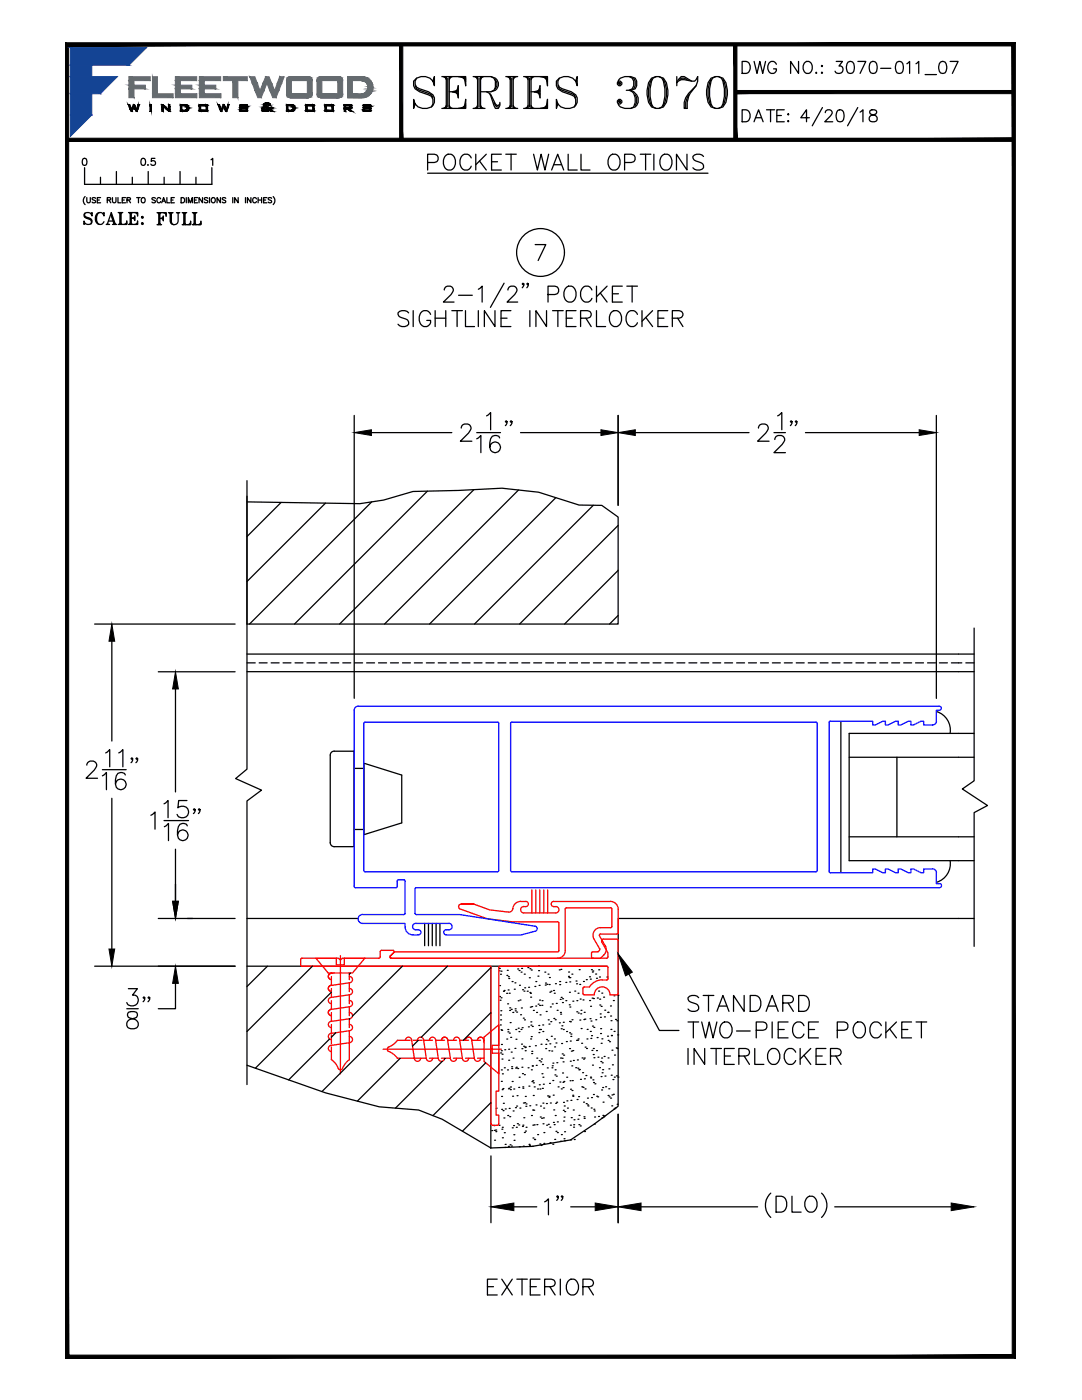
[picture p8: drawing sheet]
<svg xmlns="http://www.w3.org/2000/svg" width="216mm" height="279mm" viewBox="0 0 216 279" stroke-linecap="round" stroke-linejoin="round" font-family="sans-serif">
<!-- layer: WALL -->
<g fill="none" stroke="#000" stroke-width=".25">
<path d="M49.3 99v25.5h74v-21.3l-3.2-2.3-4.5-.1-8.1-2.6-7.3-.8-8.6 .5-9.2 .2-5.9 1.7-4.7 .7-22.5-.3M49.3 95.9v57.6l-2.3 1.9 5.2 2.3-2.9 2.1v56.6M49.3 134h145.1M194.4 125.3v30.5l-2.4 1.7 5 3.3-2.6 1.4v26.7M49.3 183.3h22.2M49.3 192.8h71.8M97.9 193.1v36M99.6 193.8h.1M99.6 193.3h.1M99.7 196.7h.1M99.7 198.9h.1M99.8 199.6h.1"/>
<path d="M99.9 194.4h.1M100 193.8h.1M100 199.1h.1M100.5 197.8h.1M100.6 197.7h.1M101.1 198.2h.1M101.1 194.7h.1M101.2 193.7h.1M101.4 197.6h.1M101.4 194.9h.1M101.5 195.3h.1M101.6 198.2h.1"/>
<path d="M102.2 195.9h.1M102.6 197.4h.1M102.7 196.1h.1M103.3 193.4h.1M103.4 199.7h.1M103.6 193.7h.1M103.7 196.6h.1M103.8 199.6h.1M104 194h.1M104.1 193.3h.1M104.3 197.5h.1M104.5 197.8h.1"/>
<path d="M104.6 194.4h.1M104.7 197.1h.1M105.2 197.8h.1M105.3 193.1h.1M105.5 197h.1M105.6 195.1h.1M105.7 198.1h.1M105.7 193.3h.1M105.8 198.2h.1M105.9 199h.1M106 193.6h.1M106.7 196.9h.1"/>
<path d="M106.9 195.9h.1M107.3 194.8h.1M107.4 192.8h.1M107.5 193.7h.1M107.6 196.7h.1M107.7 199.6h.1M108.2 199.7h.1M108.7 194h.1M108.8 196.6h.1M108.8 196.2h.1M109.1 196.4h.1M109.3 194.4h.1"/>
<path d="M109.6 196.5h.1M109.6 195.1h.1M109.7 198h.1M109.9 197.8h.1M110.5 197.7h.1M110.6 198.2h.1M110.8 196.3h.1M111.6 193.6h.1M111.7 196.5h.1M111.7 195.9h.1M111.8 199.4h.1M111.9 193.5h.1"/>
<path d="M112 199h.1M112.2 199.3h.1M112.9 196.1h.1M112.9 199.7h.1M113.4 194.9h.1M113.5 194h.1M113.5 195.1h.1M113.6 198h.1M113.7 196h.1M113.7 195.1h.1M114.1 194.4h.1M114.3 199.8h.1"/>
<path d="M114.7 197.8h.1M114.9 195.8h.1M115 196.3h.1M115.1 199.7h.1M115.3 198.2h.1M115.6 193.5h.1M115.7 196.5h.1M115.8 199.4h.1M116.3 199.6h.1M116.4 195.9h.1M117 195.5h.1M117.6 194.9h.1"/>
<path d="M117.6 199.7h.1M117.8 195.4h.1M118 193.5h.1M118.2 199.2h.1M118.2 194h.1M118.3 193.8h.1M118.4 199.3h.1M118.9 194.4h.1M119 195.2h.1M119.2 199.2h.1M119.4 197.8h.1M119.5 193.5h.1"/>
<path d="M119.6 195h.1M119.7 199.4h.1M120.1 198.2h.1M120.4 199h.1M121.1 195h.1M122.4 199.7h.1M122.5 198.7h.1M123.3 198.6h.1M194.4 183.3h-71l-.1 37.5-4.7 3.5-4.7 3.2-7.7 1.3-8.3 .3M49.3 212.6l15.7 5.5 10.7 2.8 7.8 .6 4.7 1.9 9.7 5.7M99.8 204.6h.1M99.9 202.6h.1"/>
<path d="M99.9 203.5h.1M99.9 210.1h.1M99.9 201.7h.1M100 205.5h.1M100 213.5h.1M100 209.7h.1M100 215.8h.1M100.1 208.4h.1M100.1 218.8h.1M100.1 205.6h.1M100.2 211.4h.1M100.2 210.4h.1"/>
<path d="M100.2 217.5h.1M100.2 214.3h.1M100.4 217.3h.1M100.6 213.1h.1M100.7 209.5h.1M101.1 207.4h.1M101.3 213.5h.1M101.3 200.3h.1M101.3 205.5h.1M101.3 205.9h.1M101.5 217.3h.1M101.5 209.4h.1"/>
<path d="M101.5 211.6h.1M101.6 217.2h.1M101.6 206.2h.1M101.7 201.7h.1M101.7 201.1h.1M101.8 204.1h.1M101.8 217.5h.1M101.9 216.9h.1M101.9 207h.1M102 201.4h.1M102 210h.1M102.1 212.9h.1"/>
<path d="M102.1 213.2h.1M102.2 215.8h.1M102.3 218.8h.1M102.3 202.1h.1M102.4 211.2h.1M102.5 217.3h.1M102.7 209.2h.1M102.8 201.3h.1M102.8 201.7h.1M102.9 213.2h.1M102.9 205.5h.1M103 207.4h.1"/>
<path d="M103 213h.1M103.1 202h.1M103.2 218.7h.1M103.3 213.2h.1M103.4 205.2h.1M103.5 217h.1M103.6 205.9h.1M103.6 215h.1M103.9 202.5h.1M104 205.4h.1M104 201.2h.1M104.1 208.4h.1"/>
<path d="M104.1 213h.1M104.1 211.3h.1M104.1 209.3h.1M104.2 205.1h.1M104.2 214.3h.1M104.3 216.9h.1M104.3 217.2h.1M104.4 203.2h.1M104.5 208.8h.1M104.6 214.5h.1M104.7 203.5h.1M104.8 209.1h.1"/>
<path d="M104.8 209h.1M104.8 209.7h.1M104.8 218.8h.1M105.4 213.1h.1M105.4 204.9h.1M105.5 216.8h.1M105.6 208.8h.1M105.8 201h.1M105.9 207.3h.1M105.9 203.9h.1M105.9 204.6h.1M106 206.9h.1"/>
<path d="M106 213.5h.1M106.1 200.9h.1M106.1 210.3h.1M106.1 209.8h.1M106.1 215.9h.1M106.2 212.7h.1M106.2 204.8h.1M106.3 215.7h.1M106.4 218.6h.1M106.4 201.7h.1M106.4 216.1h.1M106.6 216.9h.1"/>
<path d="M106.8 208.7h.1M106.9 200.8h.1M107 212.6h.1M107.1 202.1h.1M107.1 211.2h.1M107.3 217.3h.1M107.4 200.4h.1M107.5 204.7h.1M107.5 206.1h.1M107.6 211.7h.1M107.6 216.5h.1M107.7 205.5h.1"/>
<path d="M107.7 200.7h.1M107.7 217.3h.1M107.8 202.5h.1M107.8 205.5h.1M107.9 211.9h.1M108 208.4h.1M108 211.3h.1M108.1 200.6h.1M108.1 214.3h.1M108.2 217.2h.1M108.2 212.4h.1M108.3 204.6h.1"/>
<path d="M108.3 205.9h.1M108.3 215h.1M108.4 216.4h.1M108.9 209.3h.1M108.9 208.4h.1M109 201.9h.1M109.1 207.5h.1M109.2 213.1h.1M109.3 218.7h.1M109.3 207.7h.1M109.4 203.5h.1M109.5 204.4h.1"/>
<path d="M109.5 209.7h.1M109.5 219h.1M109.6 218.8h.1M109.6 216.2h.1M109.7 208.3h.1M109.8 201h.1M109.9 203.9h.1M110 206.8h.1M110.1 209.8h.1M110.1 213.1h.1M110.2 200.4h.1M110.2 212.7h.1"/>
<path d="M110.3 215.6h.1M110.3 212.2h.1M110.4 218.6h.1M110.5 203.3h.1M110.6 207.3h.1M110.7 208.9h.1M110.7 214.5h.1M110.8 213.5h.1M110.8 203.5h.1M110.9 208.1h.1M111 200.3h.1M111 214.8h.1"/>
<path d="M111.1 220h.1M111.1 212.1h.1M111.2 201.6h.1M111.4 216.9h.1M111.6 204.1h.1M111.7 215.9h.1M111.8 202.1h.1M111.8 211.2h.1M111.9 202.4h.1M112 205.3h.1M112 217.3h.1M112.1 208.3h.1"/>
<path d="M112.1 204.7h.1M112.2 211.2h.1M112.2 210.3h.1M112.2 200.1h.1M112.2 214.1h.1M112.3 216h.1M112.4 211.9h.1M112.4 217.1h.1M112.4 204h.1M112.4 205.5h.1M112.5 210.6h.1M112.5 215.8h.1"/>
<path d="M113 207.9h.1M113.1 205.9h.1M113.1 215h.1M113.1 219.7h.1M113.6 200.5h.1M113.6 203.9h.1M113.6 206.1h.1M113.6 209.3h.1M113.7 201h.1M113.8 215.7h.1M113.8 207.8h.1M113.8 211.8h.1"/>
<path d="M113.8 203.9h.1M113.8 217.4h.1M113.9 206.8h.1M113.9 206.4h.1M113.9 219.6h.1M114 209.8h.1M114.1 212.7h.1M114.1 203.5h.1M114.1 217.6h.1M114.2 215.7h.1M114.3 218.6h.1M114.3 209.7h.1"/>
<path d="M114.3 218.8h.1M114.4 211.6h.1M114.9 213.1h.1M115 207.6h.1M115.1 201.9h.1M115.1 219.4h.1M115.2 211.5h.1M115.3 207.6h.1M115.3 213.2h.1M115.4 207.3h.1M115.4 202.2h.1M115.4 218.9h.1"/>
<path d="M115.5 213.5h.1M115.6 213.4h.1M115.7 203.6h.1M115.8 215.4h.1M115.9 202.3h.1M115.9 201.6h.1M116 205.3h.1M116.1 208.2h.1M116.1 216.9h.1M116.1 211.1h.1M116.2 214.1h.1M116.3 217h.1"/>
<path d="M116.4 211.4h.1M116.4 220h.1M116.5 203.5h.1M116.6 202h.1M116.6 211.2h.1M116.6 215.3h.1M116.7 203.4h.1M116.7 217.3h.1M116.8 209h.1M116.9 214.6h.1M117 209.2h.1M117.1 207.3h.1"/>
<path d="M117.2 205.4h.1M117.2 219.2h.1M117.7 203.3h.1M117.8 205.8h.1M117.8 215h.1M117.8 200.8h.1M117.9 215.1h.1M117.9 207.2h.1M117.9 203.8h.1M118 206.7h.1M118 219h.1M118.1 209.6h.1"/>
<path d="M118.2 212.6h.1M118.2 204.8h.1M118.3 215.5h.1M118.4 210.5h.1M118.4 209.2h.1M118.4 218.4h.1M118.4 216h.1M118.5 205h.1M118.5 211.1h.1M118.7 216.3h.1M118.9 203.5h.1M119 209.7h.1"/>
<path d="M119.1 218.8h.1M119.1 207.1h.1M119.3 218.9h.1M119.3 211h.1M119.6 213.1h.1M119.7 200.6h.1M119.8 202.3h.1M119.8 203h.1M119.8 206.3h.1M119.8 205.3h.1M119.9 211.9h.1M119.9 214.9h.1"/>
<path d="M120 208.2h.1M120 200.8h.1M120 211.2h.1M120 217.5h.1M120.1 207.3h.1M120.1 214.1h.1M120.2 212.1h.1M120.3 217h.1M120.3 213.5h.1M120.3 220h.1M120.5 210.8h.1M120.6 202.9h.1"/>
<path d="M120.7 201.6h.1M120.7 214.8h.1M120.8 216.9h.1M121.2 206.8h.1M121.3 202.1h.1M121.3 202h.1M121.3 211.1h.1M121.3 218.6h.1M121.4 207.6h.1M121.5 217.3h.1M121.5 213.3h.1M121.5 218.9h.1"/>
<path d="M121.6 207.9h.1M121.8 200.8h.1M121.8 202.8h.1M121.8 219.2h.1M121.9 205.4h.1M121.9 203.7h.1M122 214.6h.1M122 206.7h.1M122 206.6h.1M122.1 209.6h.1M122.1 218.5h.1M122.2 212.5h.1"/>
<path d="M122.3 215.5h.1M122.4 218.4h.1M122.5 205.8h.1M122.6 215h.1M122.6 210.6h.1M122.8 203.4h.1M123 209.1h.1M123 214.7h.1M123.1 203.7h.1M123.1 209.2h.1M123.3 206.5h.1M123.3 215h.1"/>
<path d="M98.1 225.6h.1M98.6 224.6h.1M98.6 225.6h.1M98.7 227.6h.1M98.9 225.5h.1M98.9 225.8h.1M99 221.2h.1M99.6 224.6h.1M100.1 221.4h.1M100.1 225.4h.1M100.2 225h.1M100.2 227.1h.1"/>
<path d="M100.4 221.7h.1M100.4 220.2h.1M100.5 223.1h.1M100.6 226.1h.1M100.7 229h.1M100.8 228.4h.1M100.8 221.3h.1M101.3 222.6h.1M101.5 228.8h.1M101.6 221.2h.1M101.7 222.9h.1M101.8 228.5h.1"/>
<path d="M102 228.7h.1M102.2 225.1h.1M102.4 221.7h.1M102.5 224.6h.1M102.5 226.5h.1M102.6 227.6h.1M102.9 221.1h.1M103 225h.1M103.1 220.7h.1M103.2 224.3h.1M103.5 224.5h.1M103.6 228.8h.1"/>
<path d="M103.7 221.1h.1M104.2 224.8h.1M104.3 224.6h.1M104.4 228.7h.1M104.4 220.1h.1M104.5 223.1h.1M104.6 226h.1M104.7 220.1h.1M104.8 225.7h.1M104.9 220.8h.1M105 225h.1M105 220.3h.1"/>
<path d="M105.6 228.4h.1M105.7 228.6h.1M105.7 220.7h.1M106 222.6h.1M106.2 228.8h.1M106.3 221.5h.1M106.3 224.6h.1M106.3 227.1h.1M106.5 221.6h.1M106.6 224.5h.1M106.6 227.4h.1M106.7 227.4h.1"/>
<path d="M107 220.5h.1M107.1 224.4h.1M107.3 226.4h.1M107.7 228.3h.1M107.8 222.9h.1M107.8 220.7h.1M108 228.6h.1M108.1 223.2h.1M108.3 220.1h.1M108.4 224.3h.1M108.4 223.1h.1M108.5 221.1h.1"/>
<path d="M108.5 226h.1M108.5 228.2h.1M109 220.2h.1M109.1 224.6h.1M109.4 224.4h.1M109.7 225h.1M109.8 228h.1M109.8 220.1h.1M110.3 228.4h.1M110.4 224h.1M110.5 221.5h.1M110.6 224.4h.1"/>
<path d="M110.7 227.4h.1M110.8 222.6h.1M110.9 220.2h.1M110.9 225.8h.1M111.2 223.9h.1M111.2 226h.1M111.8 227.8h.1M112 226.4h.1M112.4 221.6h.1M112.4 220h.1M112.5 223.7h.1M112.5 222.9h.1"/>
<path d="M112.5 227.3h.1M112.6 220.7h.1M112.6 227.7h.1M112.7 225.9h.1M112.7 221.8h.1M113.2 221.1h.1M113.8 224.6h.1M113.9 227.5h.1M114 223h.1M114.4 221.5h.1M114.5 225h.1M114.5 224.5h.1"/>
<path d="M114.5 223.5h.1M114.6 227.4h.1M115.3 223.4h.1M115.5 224.4h.1M115.5 222.6h.1M115.8 224.7h.1M116.5 222.9h.1M116.6 223.2h.1M116.6 225.8h.1M117 220.3h.1M117.2 220.5h.1M117.3 220.7h.1"/>
<path d="M118 221.1h.1M118.5 221.4h.1M118.6 221.7h.1M118.6 224.3h.1M118.6 222.9h.1M119.4 222.8h.1M120.1 223.1h.1M120.3 222.6h.1M120.4 222.9h.1M120.7 222.6h.1M122.1 220.7h.1M122.5 221.3h.1"/>
<path d="M122.7 221.1h.1M123.1 220.4h.1"/>
</g>
<!-- layer: SILL-PAN -->
<g fill="none" stroke="#000" stroke-width=".25">
<path d="M70.7 82.9v56.5M74.1 86.3h16.1M92 85.4a.8 .8 0 0 1 .7-.8h.6a.82 .82 0 0 1 .5 1.3l-.3 .5-1.6 1.7h2.3M95.1 87.6l.9-.7v3.4M95.1 86.3h4.8M97.1 83l.8-.7v3.5M99.7 87.4a1.02 1.02 0 0 0-1.5-.3 3 3 0 0 0-.3 2.8 1.07 1.07 0 0 0 1.7 .1 1.07 1.07 0 0 0-.4-1.7 1.07 1.07 0 0 0-1.5 .9M101.2 84.1l-.2 .2-.2-.2 .2-.1a.64 .64 0 0 1-.2 .9M102.2 84.1l-.2 .2-.2-.2 .2-.1 .2 .1v.4l-.4 .4M103.9 86.3h16M123.3 82.9v17.9M126.8 86.3h22.7"/>
<path d="M151.3 85.4a.79 .79 0 0 1 .7-.8h.6a.82 .82 0 0 1 .5 1.3l-1.9 2.2h2.3M154.4 86.3h2.3M154.6 87.7a.85 .85 0 0 1 .7-.8h.6a.82 .82 0 0 1 .5 1.3l-2 2.1h2.3M155.2 83l.8-.7v3.5M158 84.1l-.1 .2-.2-.2 .2-.1 .1 .1v.4l-.3 .4M159 84.1l-.1 .2-.2-.2 .2-.1a.64 .64 0 0 1-.2 .9M160.7 86.3h22.7M186.8 82.9v56.5M31.6 134.1h15.3M35 137.5v20.5M49.3 132.3h1.6M49.3 130.5h145.1"/>
<path d="M51.7 132.3h1.6M54.1 132.3h1.6M56.5 132.3h1.6M58.9 132.3h1.6M61.2 132.3h1.6M63.6 132.3h1.6M66 132.3h1.6M68.4 132.3h1.6M70.8 132.3h1.6M73.2 132.3h1.5M75.5 132.3h1.6M77.9 132.3h1.6"/>
<path d="M80.3 132.3h1.6M82.7 132.3h1.6M85.1 132.3h1.6M87.4 132.3h1.6M89.8 132.3h1.6M92.2 132.3h1.6M94.6 132.3h1.6M97 132.3h1.6M99.4 132.3h1.5M101.7 132.3h1.6M104.1 132.3h1.6M106.5 132.3h1.6"/>
<path d="M108.9 132.3h1.6M111.3 132.3h1.5M113.6 132.3h1.6M116 132.3h1.6M118.4 132.3h1.6M120.8 132.3h1.6M123.2 132.3h1.6M125.5 132.3h1.6M127.9 132.3h1.6M130.3 132.3h1.6M132.7 132.3h1.6M135.1 132.3h1.6"/>
<path d="M137.5 132.3h1.5M139.8 132.3h1.6M142.2 132.3h1.6M144.6 132.3h1.6M147 132.3h1.6M149.4 132.3h1.5M151.7 132.3h1.6M154.1 132.3h1.6M156.5 132.3h1.6M158.9 132.3h1.6M161.3 132.3h1.6M163.6 132.3h1.6"/>
<path d="M166 132.3h1.6M168.4 132.3h1.6M170.8 132.3h1.6M173.2 132.3h1.6M175.6 132.3h1.5M177.9 132.3h1.6M180.3 132.3h1.6M182.7 132.3h1.6M185.1 132.3h1.6M187.5 132.3h1.5M189.8 132.3h2.1M192.7 132.3h1.7"/>
<path d="M37.3 159.8h-1.6l-.2 1.4a1.21 1.21 0 0 1 1.8 0 1.21 1.21 0 0 1-.2 1.8 1.21 1.21 0 0 1-1.8-.5M30.1 162.7l.8-.7v3.5M32.7 160.4l.8-.6v3.4M32.7 163.8h4.9M32.8 165l.8-.7v3.5M35 169.5v10.4M37.4 164.8a.99 .99 0 0 0-1.5-.3 3.1 3.1 0 0 0-.3 2.8 1.06 1.06 0 0 0 1.7 .1 1.06 1.06 0 0 0-.4-1.7 1.06 1.06 0 0 0-1.5 .9M38.9 161.6l-.1 .1-.2-.1 .2-.2 .1 .2v.3l-.3 .5M39.9 161.6l-.2 .1-.1-.1 .1-.2 .2 .2v.3l-.3 .5M25.6 197.3h1.8l-1 1.3a1.11 1.11 0 0 1 1.2 1.3 1.11 1.11 0 0 1-1.5 .8l-.5-.1-.3-.5M28.9 199.1l-.2 .2-.1-.2 .1-.2a.64 .64 0 0 1-.1 1M29.9 199.1l-.2 .2-.2-.2 .2-.2 .2 .2v.3l-.4 .5"/>
<path d="M31.6 183.3h15.3M31.6 192.8h15.3M35 196.3v5h-3.4M25.3 201.3h2.3M25.6 202a.69 .69 0 0 0 .3 1.2 1.65 1.65 0 0 1 1.7 1 .91 .91 0 0 1-.8 1.1h-.7a.99 .99 0 0 1-.9-1.1 .99 .99 0 0 1 1.1-.9l.6-.1a.69 .69 0 0 0 .3-1.2l-.4-.1z"/>
</g>
<!-- layer: MISC -->
<path d="M70.7 153.4h1.9M72.6 152.3l7.6 2.4v9.5l-7.6 2.4zM65.9 168.2a.79 .79 0 0 0 .8 .8h4v-19.1h-4a.76 .76 0 0 0-.8 .8v17.5M70.7 165.5h1.9" fill="none" stroke="#000" stroke-width=".25"/>
<!-- layer: SEAL -->
<path d="M84.7 184.3v4.4M85.5 184.3v4.4M86.3 184.3v4.4M87 184.3v4.4M87.8 184.3v4.4" fill="none" stroke="#000" stroke-width=".25"/>
<!-- layer: FRAME -->
<g fill="none" stroke="#f00" stroke-width=".25">
<path d="M103.9 179.9h1M103.9 179.9a1.58 1.58 0 0 0-1.6 1.4M104.9 179.9a.52 .52 0 0 1 .5 .5 .52 .52 0 0 1-.5 .5h-.4M106.1 177.6v4.6M106.9 177.6v4.6M107.7 177.6v4.6M108.5 177.6v4.6M109.3 177.6v4.6M110.5 179.9h11.3M110.5 179.9a.52 .52 0 0 0-.5 .5 .52 .52 0 0 0 .5 .5 .69 .69 0 0 1 .9 .3 .69 .69 0 0 1-.3 .9l-6.6 .1M121.8 179.9a1.58 1.58 0 0 1 1.6 1.6l-.1 4.8-.2 .1h-3.3M60 191.5v1.1l.3 .2h37.4l.3 .3"/>
<path d="M60.3 191.2l-.3 .3M63 191.2h4.1v1.4h1.6v-1.4h4.1l-2.5 3h-4.8zM66.1 197.3v1.7a.62 .62 0 0 0-.6 .7 .62 .62 0 0 0 .6 .6M66.1 194.9v1.7a.62 .62 0 0 0-.6 .7 .62 .62 0 0 0 .6 .6M66.1 199.7v1.7a.62 .62 0 0 0-.6 .7 .62 .62 0 0 0 .6 .6M66.1 194.2a.62 .62 0 0 0-.6 .7 .62 .62 0 0 0 .6 .6M66.6 194.2l-.6 .1M67.9 190.7v23.6M69.7 194.2v1.3M69.7 196.1v1.8M69.7 198.5v1.8M69.7 199.7a.62 .62 0 0 1 .6 .6 .62 .62 0 0 1-.6 .6"/>
<path d="M69.7 197.3a.62 .62 0 0 1 .6 .6 .62 .62 0 0 1-.6 .6M69.7 194.9a.62 .62 0 0 1 .6 .6 .62 .62 0 0 1-.6 .6M69.8 196.1l-3.8 .6M69.8 198.5l-3.8 .6M75.9 191l-.3 .2h-7.3l-.4 .4-.4-.4h-7.3M77.9 190.8l-.1 .3 .2 .1h43.1l.2-.2M78.4 189.7h-2.4l-.1 1.3M78.4 189.6a.27 .27 0 0 1 .2 .2 .27 .27 0 0 1 0 .3l-.7 .7M78.6 190.1l-.7 .7M92 180.4h2.6h-2.6M92 180.4a.54 .54 0 0 0-.5 .4 .54 .54 0 0 0 .2 .6l5.5 2 5.1 .6h9l.2 .2M94.6 180.4l3.1 1.2 3.8 .4 .5-.1 .3-.6"/>
<path d="M98 193.1v31.1l.1 .3 1.1 .1M99.5 193.1v24.7h-.5v4.7h.5v1.7l-.3 .4M104.5 180.9a.65 .65 0 0 0-.6 .7 .65 .65 0 0 0 .6 .6M111.5 184.2v5.5M111.5 189.7l-.2 .3h-32.7M116.3 197.2v1.1l.1 .2h2.2a1.58 1.58 0 0 1 1.5-1.5 1.58 1.58 0 0 1 1.6 1.5h1.4M116.6 197h1M116.6 197l-.3 .2M119.2 190h-1l-.2 .2v.8M119.6 186.8l1.1 1.9M119.9 186.4l-.3 .1v.3M120.2 195.6a2.97 2.97 0 0 0-2.6 1.4"/>
<path d="M120.8 188.7a1.88 1.88 0 0 1-1 2.5h-1.5l-.3-.2M121.3 193.1v2.3l-.2 .2h-1M121.3 193.1l-.2-.3h-21.3l-.3 .3M121.8 181.2h-8.9l-.1 .2v8.3a1.49 1.49 0 0 1-1.5 1.5M121.8 185.1h-1.9a1.53 1.53 0 0 0-1.4 2.3l1.2 1.9-.1 .4-.4 .3M121.8 181.2l.3 .2M122.1 181.4v3.5M122.1 184.9l-.3 .2M123.1 187.4h-2.7a.39 .39 0 0 0-.3 .6l1.2 2.2v.8M123.1 187.4l.2 .3 .1 10.6-.3 .2M66.1 202.1v1.7a.62 .62 0 0 0-.6 .7 .62 .62 0 0 0 .6 .6M66.1 204.5v1.7a.62 .62 0 0 0-.6 .6 .62 .62 0 0 0 .6 .7"/>
<path d="M66.1 206.5v1.8M66.1 208.9v2.6M66.1 208.6a.62 .62 0 0 0-.6 .6 .62 .62 0 0 0 .6 .7M69.7 200.9v1.8M69.7 203.3v1.8M69.7 205.7v5.8M69.7 206.8a.62 .62 0 0 1 .6 .7 .62 .62 0 0 1-.6 .6M69.7 202.1a.62 .62 0 0 1 .6 .6 .62 .62 0 0 1-.6 .6M69.7 204.4a.62 .62 0 0 1 .6 .7 .62 .62 0 0 1-.6 .6M69.7 211.5l-.9 .9-.5 1-.6 .1-.9-1.4-.7-.6M69.8 208.1l-3.8 .5M69.8 203.3l-3.8 .6"/>
<path d="M69.8 205.7l-3.8 .5M69.8 200.9l-3.8 .6M76.4 209.4h23.6M80.9 207.6a.62 .62 0 0 1 .6-.6 .62 .62 0 0 1 .7 .6M81.9 207.6h-2.6l-1 1-.9 .5v.6l.9 .5 1 1h5.8a.64 .64 0 0 0 .6 .6 .64 .64 0 0 0 .6-.6M82.1 207.5l.6 3.8M82.5 207.6h1.7M82.7 211.2a.62 .62 0 0 0 .6 .6 .62 .62 0 0 0 .6-.6M83.3 207.6a.62 .62 0 0 1 .6-.6 .62 .62 0 0 1 .6 .6h1.8M84.5 207.5l.6 3.8M85.7 207.6a.62 .62 0 0 1 .6-.6 .62 .62 0 0 1 .6 .6h1.8M86.9 207.5l.6 3.8"/>
<path d="M88.1 207.6a.62 .62 0 0 1 .6-.6 .62 .62 0 0 1 .6 .6h1.8M88.7 211.2a.62 .62 0 0 1-.6 .6 .62 .62 0 0 1-.6-.6h-1.8M89.3 207.5l.6 3.8M90.5 211.2h1.7M90.5 207.6a.62 .62 0 0 1 .6-.6 .62 .62 0 0 1 .6 .6h1.8M91.1 211.2a.62 .62 0 0 1-.6 .6 .62 .62 0 0 1-.6-.6h-1.8M91.7 207.5l.6 3.8M92.3 211.2a.62 .62 0 0 0 .6 .6 .62 .62 0 0 0 .6-.6M92.9 211.2h1.7M92.9 207.6a.62 .62 0 0 1 .6-.6 .62 .62 0 0 1 .6 .6h1.8M94.1 207.5l.6 3.8M94.7 211.2a.62 .62 0 0 0 .6 .6 .62 .62 0 0 0 .6-.6"/>
<path d="M95.3 211.2h1.3M95.3 207.6a.66 .66 0 0 1 .6-.6 .66 .66 0 0 1 .7 .6M96.5 207.5l.1 .6M96.6 207l2.9-2.5v4.1h-1.3v1.6h1.3v4.1l-2.9-2.5z"/>
</g>
<!-- layer: TEXT -->
<g fill="none" stroke="#000" stroke-width=".25">
<path d="M85.3 32.4h1.4a.83 .83 0 0 0 .8-.8 .83 .83 0 0 0-.8-.8h-1.4v3.1M85.3 34.6h56M89.1 30.9a1.2 1.2 0 0 1 1.8 1.1 1.38 1.38 0 0 1-.3 1.5 1.38 1.38 0 0 1-1.5 .3 1.94 1.94 0 0 1 0-2.9zM94 31.5a1.16 1.16 0 0 0-1.3-.7 1.16 1.16 0 0 0-.9 1.2 1.38 1.38 0 0 0 .3 1.5 1.38 1.38 0 0 0 1.5 .3l.4-.6M94.9 30.8v3.1M95.7 32.1l1.3 1.8M97 30.8l-2.1 2.1M98.1 32.3h1.2M100 30.8h-1.9v3.1h1.9M100.9 30.8h2.1M102 30.8v3.1M106.5 30.8l.7 3.1 .8-3.1 .7 3.1 .8-3.1"/>
<path d="M110.1 33.9l1.2-3.1 1.2 3.1M110.5 32.9h1.5M113.4 30.8v3.1h1.8M115.9 30.8v3.1h1.8M121.6 31.2a1.16 1.16 0 0 1 1.4-.4 1.16 1.16 0 0 1 .7 1.2 1.38 1.38 0 0 1-.3 1.5 1.38 1.38 0 0 1-1.5 .3 1.99 1.99 0 0 1-.3-2.6zM124.6 32.4h1.4l.4-.1a.84 .84 0 0 0 .3-.9 .84 .84 0 0 0-.7-.6h-1.4v3.1M127.8 30.8h2.1M128.8 30.8v3.1M130.5 30.8v3.1M132 31.2a1.16 1.16 0 0 1 1.3-.4 1.16 1.16 0 0 1 .8 1.2 1.38 1.38 0 0 1-.3 1.5 1.38 1.38 0 0 1-1.5 .3 1.99 1.99 0 0 1-.3-2.6zM137.1 30.8v3.1l-2.1-3.1v3.1M140.4 31.2a1.41 1.41 0 0 0-2.1 0 .84 .84 0 0 0 .6 .9l.9 .3a.76 .76 0 0 1 .6 .6 .76 .76 0 0 1-.3 .8 1.47 1.47 0 0 1-1.8-.3"/>
<path d="M88.6 57.9a.82 .82 0 0 1 .6-.8h.7a.79 .79 0 0 1 .4 1.2l-1.8 2h2.1M91.5 58.9h2.7M95.4 57.7l.8-.6v3.2M100.6 56.5l-2.7 4.8M101.3 57.9a.82 .82 0 0 1 .6-.8h.7a.79 .79 0 0 1 .4 1.2l-1.8 2h2.1M104.5 56.7l-.1 .1-.2-.1 .2-.2 .1 .2v.3l-.3 .4M105.4 56.7l-.1 .1-.2-.1 .2-.2a.59 .59 0 0 1-.2 .9M106.8 48.8h2.1l-1.5 3.2M109.3 58.8h1.4l.5-.2a.85 .85 0 0 0 .3-.9 .85 .85 0 0 0-.8-.6h-1.4v3.2M112.8 57.6a1.16 1.16 0 0 1 1.4-.5 1.16 1.16 0 0 1 .7 1.2 1.38 1.38 0 0 1-.2 1.5 1.38 1.38 0 0 1-1.6 .3 1.96 1.96 0 0 1-.3-2.5zM118.1 57.9a1.16 1.16 0 0 0-1.3-.8 1.16 1.16 0 0 0-1 1.2 1.4 1.4 0 0 0 .4 1.5 1.4 1.4 0 0 0 1.5 .3l.4-.6M119 57.1v3.2"/>
<path d="M119.8 58.5l1.3 1.8M121.1 57.1l-2.1 2.1M122.2 58.6h1.2M124.2 57.1h-2v3.2h2M125.1 57.1h2.1M126.1 57.1v3.2M81.5 62.4a1.41 1.41 0 0 0-2.1 0 .8 .8 0 0 0 .6 1l.9 .2a.76 .76 0 0 1 .6 .6 .76 .76 0 0 1-.3 .8 1.42 1.42 0 0 1-1.8-.3M82.4 62v3.2M85.9 62.7a1.17 1.17 0 0 0-1.3-.7 1.17 1.17 0 0 0-.9 1.2 1.46 1.46 0 0 0 1.5 2 1.08 1.08 0 0 0 .7-1.3h-.7M86.8 62v3.2M86.8 63.5h2.1M88.9 62v3.2"/>
<path d="M90.2 62h2.1M91.2 62v3.2M92.9 62v3.2h1.8M95.4 62v3.2M98.8 62v3.2l-2.1-3.2v3.2M100 63.5h1.2M101.9 62h-1.9v3.2h1.9M105.7 62v3.2M109.1 62v3.2l-2.2-3.2v3.2M110.3 62h2.1M111.3 62v3.2M113 63.5h1.2"/>
<path d="M114.9 62h-1.9v3.2h1.9M115.8 63.5h1.4l.5-.1a.74 .74 0 0 0 0-1.3l-.5-.1h-1.4v3.2M116.9 63.5l1.1 1.7M119 62v3.2h1.8M121.9 62.4a1.17 1.17 0 0 1 1.3-.4 1.17 1.17 0 0 1 .8 1.2 1.46 1.46 0 0 1-1.5 2 1.85 1.85 0 0 1-.6-2.8zM127.2 62.7a1.17 1.17 0 0 0-1.3-.7 1.17 1.17 0 0 0-1 1.2 1.46 1.46 0 0 0 1.5 2l.6-.5 .2-.3M128.1 62v3.2M128.9 63.4l1.3 1.8M130.2 62l-2.1 2.1M131.3 63.5h1.2M133.2 62h-1.9v3.2h1.9M134.2 63.5h1.3a.8 .8 0 0 0 .8-.9l-.3-.5-.5-.1h-1.3v3.2"/>
<path d="M135.2 63.5l1.1 1.7M85.3 98l-26.5 26.5M94.6 97.7l-26.8 26.8M103.5 97.8l-26.8 26.7M110.9 99.3l-25.2 25.2M56.1 100.3l-6.8 6.8M64.9 100.4l-15.6 15.7M74.2 100.2l-24.4 24.3M118.4 100.8l-23.7 23.7M123.3 113.8l-10.6 10.7M123.3 104.9l-19.6 19.6M123.3 122.8l-1.7 1.7"/>
<path d="M53.4 192.8l-4.1 4.1M62.3 192.8l-13 13.1M66.1 198l-15.1 15.2M69.9 194.2l-.2 .2M80.3 192.8l-10 10M89.3 192.8l-25.1 25M97.9 193.1l-13.8 13.9M139.4 199.1a1.41 1.41 0 0 0-2.1 0 .79 .79 0 0 0 .6 .9l.9 .3a.79 .79 0 0 1 .3 1.4 1.46 1.46 0 0 1-1.8-.3M140.3 198.7h2.1M141.4 198.7v3.1M148.5 198.7v3.1l-2.1-3.1v3.1M149.7 198.7h1.1a1.69 1.69 0 0 1 1.1 1.6 1.69 1.69 0 0 1-1.1 1.5h-1.1z"/>
<path d="M159.4 198.7h1a1.71 1.71 0 0 1 .8 2.7l-.3 .3-.5 .1h-1zM65.7 207.4l-8.1 8.1M67 206.1l-.9 .9M69.8 203.3l-.1 .1M79.9 211.2l-8.6 8.5M83.5 207.6l-1.2 1.2M88.3 211.8l-9.4 9.3M88.9 211.2l-.2 .2M96.9 212.1l-10.5 10.5M97.9 202.1l-5.5 5.5M137.3 204h2.1M137.3 209.2v3.2"/>
<path d="M138.3 204v3.1M140 204l.8 3.1 .7-3.1 .8 3.1 .7-3.1M140.6 209.2v3.2l-2.1-3.2v3.2M141.8 209.2h2.2M142.9 209.2v3.2M143 201.8l1.3-3.1 1.2 3.1M143.5 200.8h1.5M144 204.4a1.17 1.17 0 0 1 1.3-.4 1.17 1.17 0 0 1 .8 1.2 1.48 1.48 0 0 1-1.6 1.9 1.83 1.83 0 0 1-.5-2.7zM144.5 210.8h1.3M146.5 209.2h-2v3.2h2M147 205.8h2.7M147.4 210.8h1.4l.4-.2a.74 .74 0 0 0 0-1.2l-.4-.2h-1.4v3.2"/>
<path d="M148.5 210.8l1 1.6M150.6 209.2v3.2h1.8M150.9 205.6h1.4l.4-.1a.84 .84 0 0 0 .3-1 .84 .84 0 0 0-.7-.5h-1.4v3.1M152.9 201.8l1.2-3.1 1.2 3.1M153.3 200.8h1.5M153.5 209.7a1.17 1.17 0 0 1 1.3-.4 1.17 1.17 0 0 1 .8 1.2 1.48 1.48 0 0 1-1.5 1.9 1.83 1.83 0 0 1-.6-2.7zM154.1 204v3.1M155.3 205.5h1.2M156.2 200.2h1.3l.5-.2a.74 .74 0 0 0 0-1.2l-.5-.1h-1.3v3.1M157.2 200.2l1.1 1.6M157.2 204h-1.9v3.1h1.9M158.8 210a1.18 1.18 0 0 0-1.4-.8 1.18 1.18 0 0 0-.9 1.3 1.48 1.48 0 0 0 1.5 1.9l.3-.1 .5-.6"/>
<path d="M159.7 209.2v3.2M160.4 204.7a1.17 1.17 0 0 0-1.3-.7 1.17 1.17 0 0 0-.9 1.2 1.4 1.4 0 0 0 .3 1.5 1.4 1.4 0 0 0 1.5 .3l.4-.6M160.4 210.6l1.4 1.8M161.3 205.5h1.2M161.8 209.2l-2.1 2.2M162.8 210.8h1.3M163.3 204h-2v3.1h2M164.8 209.2h-2v3.2h2M165.7 210.8h1.4l.4-.2a.74 .74 0 0 0 0-1.2l-.4-.2h-1.4v3.2M166.8 210.8l1 1.6M167.1 205.6h1.3a.83 .83 0 0 0 .8-.8 .83 .83 0 0 0-.8-.8h-1.3v3.1M170.6 204.4a1.17 1.17 0 0 1 1.3-.4 1.17 1.17 0 0 1 .8 1.2 1.48 1.48 0 0 1-1.5 1.9 1.87 1.87 0 0 1-.6-2.7z"/>
<path d="M175.9 204.7a1.17 1.17 0 0 0-1.4-.8 1.17 1.17 0 0 0-.9 1.3 1.46 1.46 0 0 0 1.5 1.9l.3-.1 .5-.6M176.8 204v3.1M177.5 205.3l1.4 1.8M178.9 204l-2.1 2.1M179.9 205.5h1.2M181.9 204h-2v3.1h2M182.8 204h2.1M183.9 204v3.1M97.9 229v.1M97.9 220.1l-5.6 5.7M97.3 256.8h1.2M99.2 255.3h-1.9v3.1h1.9"/>
<path d="M100.1 255.3l2.1 3.1M102.2 255.3l-2.1 3.1M103.1 255.3h2.1M104.2 255.3v3.1M105.8 256.8h1.2M107.8 255.3h-2v3.1h2M108.7 256.8h1.3l.5-.2a.74 .74 0 0 0 0-1.2l-.5-.1h-1.3v3.1M109.7 256.8l1.1 1.6M111.8 255.3v3.1M113.3 255.8a1.07 1.07 0 0 1 1.1-.5 1.07 1.07 0 0 1 .9 .7 1.77 1.77 0 0 1-.8 2.4 1.44 1.44 0 0 1-1.5-1.9zM116.3 256.8h1.4l.4-.2a.74 .74 0 0 0 0-1.2l-.4-.1h-1.4v3.1M117.4 256.8l1 1.6"/>
<circle cx="107.9" cy="50.4" r="4.8"/>
</g>
<!-- layer: GLASS-VINYL -->
<path d="M167.8 144.1v29.9M169.4 151.1h25M179 151.1v15.9M186.9 142a3.9 3.9 0 0 1 2.7 4.3M194.4 146.4h-25v25.4h25M169.4 167h25M189.6 171.7a3.9 3.9 0 0 1-2.7 4.4" fill="none" stroke="#000" stroke-width=".25"/>
<!-- layer: VENT -->
<g fill="none" stroke="#00f" stroke-width=".25">
<path d="M70.7 141.7v35.3l.2 .2h8.1l.3-.3v-1.1l.1-.2h1.3l.1 .2M70.7 141.7a.76 .76 0 0 1 .8-.8h115.9a.42 .42 0 0 1 .4 .5 .42 .42 0 0 1-.5 .4h-.5v2.1M102.1 144.1h60.7M102.1 144.1l-.2 .3v29.3M162.8 144.1l.3 .3M163 144.4v29.3M186.9 143.9a.79 .79 0 0 1-.8 .8h-1.8v-.8h-.5l-1.5 .8h-.5v-.8h-.6l-1.5 .8h-.5v-.8h-.5l-1.5 .8h-.5v-.8h-.5l-1.6 .8h-.5v-.8h-8.4l-.2 .1-.1 29.9M72.6 173.7v-29.3l.3-.3h26.4l.2 .1v29.5M80.8 175.8v6.5M82.8 177.4v4.9M99.5 173.7l-.2 .3h-26.4l-.3-.3M101.9 173.7l.2 .3"/>
<path d="M102.1 174h60.7M163.1 173.7l-.3 .3M165.4 173.9l.3 .3h8.4v-.8h.5l1.6 .8h.5v-.8h.5l1.5 .8h.5v-.8h.5l1.6 .8h.5v-.8h.5l1.5 .8h.5v-.8h1.8a.79 .79 0 0 1 .8 .8M186.8 174.2v2.2l.6-.1a.41 .41 0 0 1 .5 .4 .41 .41 0 0 1-.5 .5h-104.3l-.3 .2M72.4 184.3h8.4v.7M72.4 182.5a.9 .9 0 0 0-.9 .9 .9 .9 0 0 0 .9 .9M80.8 185a1.58 1.58 0 0 0 1.6 1.6h1.1a.52 .52 0 0 0 .5-.5 .52 .52 0 0 0-.5-.6M80.8 182.3l-.2 .2h-8.2M82.8 182.3l.3 .2h8.6l15.1 2.3a.51 .51 0 0 1 .4 .5 .51 .51 0 0 1-.4 .5l-2.8 .8h-14.9a.52 .52 0 0 1-.6-.5 .52 .52 0 0 1 .6-.6M89.1 185.6h.5M89.6 184.3h-6.6a.65 .65 0 0 0-.7 .6 .65 .65 0 0 0 .7 .7h.5M89.6 184.3a.65 .65 0 0 1 .6 .6 .65 .65 0 0 1-.6 .7"/>
</g>
<!-- layer: DIM -->
<g fill="none" stroke="#000" stroke-width=".25">
<path d="M82.8 17.1l.3 .6 3 1.2 .3 .6M83.1 15.6a1.29 1.29 0 0 0 .6 2.1l1.8 .6 .9 .6a1.67 1.67 0 0 1-1.2 2.7 2.1 2.1 0 0 1-2.7-1.8v1.8l.3-.9M86.4 16.2l.3-.9v1.8a2.31 2.31 0 0 0-1.8-1.8 2.31 2.31 0 0 0-2.4 .9v.9l.3 .6 .9 .6 2.4 .9 .3 .6v.9l-.3 .6M88.2 15.3h4.7v1.8l-.3-1.8M88.5 15.3l.6 .3M88.8 15.3l.3 .6M89.1 15.3v6.3M89.3 15.6v5.7M89.6 15.3v6.3M89.6 18.3h1.8M89.9 15.3l-.3 .6M90.2 15.3l-.6 .3"/>
<path d="M91.4 17.1v2.4l-.3-1.2zM91.4 17.7l-.5 .6 .5 .6M91.4 18l-1.2 .3 1.2 .3M91.4 15.3l1.5 .3M92 15.3l.9 .6M92.3 15.3l.6 .9M94.4 15.3h3.6l.9 .3a1.48 1.48 0 0 1 0 2.4l-.9 .3h-2.1M94.7 15.3l.6 .3M95 15.3l.3 .6M95.3 15.3v6.3M95.6 15.6v5.7M95.9 15.3v6.3"/>
<path d="M96.2 15.3l-.3 .6M96.5 15.3l-.6 .3M97.1 18.3l.6 .3 1.2 3h.5l.3-.6v-.6M97.7 18.6l.3 .3 .9 1.8 .2 .3h.3l.3-.3M98 15.3l.6 .3 .3 .6v1.2l-.3 .6-.6 .3M98.9 15.9l.2 .6v.6l-.2 .6M100.9 15.3h2.4M101.2 15.3l.6 .3M101.5 15.3l.3 .6M101.8 15.3v6.3M102.1 15.6v5.7M102.4 15.3v6.3"/>
<path d="M102.7 15.3l-.3 .6M103 15.3l-.6 .3M104.5 15.3h4.7v1.8l-.3-1.8M104.8 15.3l.6 .3M105.1 15.3l.3 .6M105.4 15.3v6.3M105.7 15.6v5.7M106 18.3h1.8M106 15.3v6.3M106.3 15.3l-.3 .6M106.6 15.3l-.6 .3M107.8 17.1v2.4l-.3-1.2z"/>
<path d="M107.8 17.7l-.6 .6 .6 .6M107.8 18l-1.2 .3 1.2 .3M107.8 15.3l1.4 .3M108.4 15.3l.8 .6M108.7 15.3l.5 .9M111.3 17.1l.3 .6 3 1.2 .3 .6M111.6 15.6a1.29 1.29 0 0 0 .6 2.1l1.8 .6 .9 .6a1.67 1.67 0 0 1-1.2 2.7 2.1 2.1 0 0 1-2.7-1.8v1.8l.3-.9M114.9 16.2l.3-.9v1.8a2.31 2.31 0 0 0-1.8-1.8 2.31 2.31 0 0 0-2.4 .9v.9l.3 .6 .9 .6 2.4 .9 .3 .6v.9l-.3 .6M123.5 16.5h.3v.3h-.3zM123.5 16.2h.3l.3 .3v.3l-.3 .3h-.3l-.3-.3 .3-.9a2.78 2.78 0 0 1 3.2-.3l.3 .6v.9l-.3 .6-.8 .3M125 18a1.97 1.97 0 0 1 2.1 1 1.97 1.97 0 0 1-.4 2.3 2.88 2.88 0 0 1-3.2-.3l-.3-.9 .3-.3h.3l.3 .3v.3l-.3 .3h-.3M125.6 15.3l.6 .3 .3 .6v.9l-.3 .6-.6 .3a1.87 1.87 0 0 1 1.1 2.4l-.2 .9-.6 .3"/>
<path d="M126.5 15.6l.2 .6v.9l-.2 .6M126.7 18.9l.3 .6v.9l-.3 .6M130 15.6a1.97 1.97 0 0 1 3 .9 5.3 5.3 0 0 1-.6 4.8 2.01 2.01 0 0 1-3-.9 5.3 5.3 0 0 1 .6-4.8zM130 15.9a5.5 5.5 0 0 0 0 5.1M130.9 15.3l-.6 .3a6.8 6.8 0 0 0 0 5.7l.6 .3M131.5 15.3l.6 .3a6.8 6.8 0 0 1 0 5.7l-.6 .3M132.4 15.9a5.5 5.5 0 0 1 0 5.1M135 15.3v1.8M135.6 15.9l.3-.3h.6l.6 .3M137.4 18.9l-.6 1.5v1.2M138 16.2l-2.1-.3-.9 .6 .3-.6 .6-.6h.6l1.5 .9h.6l.6-.9v.9l-.3 .9a5.2 5.2 0 0 0-1.8 4.5h-.6v-1.2l.3-.9 .6-.9 1.5-1.5M141.9 15.6a1.97 1.97 0 0 1 2.9 .9 5.3 5.3 0 0 1-.5 4.8 2.01 2.01 0 0 1-3-.9 5.3 5.3 0 0 1 .6-4.8z"/>
<path d="M141.9 15.9a5.5 5.5 0 0 0 0 5.1M142.8 15.3l-.6 .3a6.8 6.8 0 0 0 0 5.7l.6 .3M143.4 15.3l.6 .3a6.8 6.8 0 0 1 0 5.7l-.6 .3M144.3 15.9a5.5 5.5 0 0 1 0 5.1M148.1 12.3h.8a1.27 1.27 0 0 1 .8 1.2 1.27 1.27 0 0 1-.8 1.2h-.8zM150.5 12.3l.5 2.4 .6-2.4 .6 2.4 .6-2.4M154.9 12.8a.88 .88 0 0 0-1-.5 .88 .88 0 0 0-.7 .9 1.06 1.06 0 0 0 .2 1.1 1.06 1.06 0 0 0 1.2 .2l.3-.4v-.4h-.6M159.3 12.3v2.4l-1.5-2.4v2.4M160.5 12.6a.88 .88 0 0 1 1-.3 .88 .88 0 0 1 .6 .9 1.05 1.05 0 0 1-.3 1.1 1.05 1.05 0 0 1-1.1 .2 1.48 1.48 0 0 1-.2-1.9zM162.9 14.4l-.1 .1 .1 .2 .1-.2M163.9 13.2l.1-.1 .1 .1-.1 .1zM164 14.4l.1 .1-.1 .2-.1-.2z"/>
<path d="M166.9 12.3h1.2l-.7 .9a.77 .77 0 0 1 .8 .8 .77 .77 0 0 1-1 .7l-.3-.2-.3-.3M169.2 12.4a.76 .76 0 0 1 1.2 .3 2.02 2.02 0 0 1-.3 1.8 .78 .78 0 0 1-1.1-.3 1.93 1.93 0 0 1 .2-1.8zM171.2 12.3h1.6l-1.2 2.4M173.8 12.4a.76 .76 0 0 1 1.1 .3 2.02 2.02 0 0 1-.2 1.8 .8 .8 0 0 1-1.2-.3 2.02 2.02 0 0 1 .3-1.8zM175.7 13.6h2.1M179 12.4a.76 .76 0 0 1 1.1 .3 2.02 2.02 0 0 1-.2 1.8 .77 .77 0 0 1-1.1-.3 1.93 1.93 0 0 1 .2-1.8zM181 12.7l.5-.4v2.4M182.8 12.7l.5-.4v2.4M184.6 14.9h2.3M187.7 12.4a.74 .74 0 0 1 1.1 .3 1.93 1.93 0 0 1-.2 1.8 .8 .8 0 0 1-1.2-.3 1.86 1.86 0 0 1 .3-1.8zM189.6 12.3h1.6l-1.2 2.4M16.6 31.7a.47 .47 0 0 1 .7 .2v.3a.61 .61 0 0 1-.4 .8h-.1a.9 .9 0 0 1-.2-1.3z"/>
<path d="M16.9 33.5v3.3h25.4v-3.3M17 39.2a1.07 1.07 0 0 0 0 1.6M17.3 39.4v.8l.3 .3 .4-.2v-.9M19.1 39.6l-.3-.2-.3 .1v.3l.5 .2 .1 .3-.3 .2-.4-.2M19.4 39.9h.4M20.1 35.4v1.4M20.1 39.4h-.7v1.1h.7M21.4 39.9h.6l.1-.4-.7-.1v1.1M21.7 39.9l.4 .6M22.4 39.4v.8l.4 .3 .3-.2v-.9M23.2 34.2v2.6M23.5 39.4v1.1h.6"/>
<path d="M24.4 39.9h.4M25 39.4h-.6v1.1h.6M25.3 39.9h.6l.1-.3-.2-.2h-.5v1.1M25.7 39.9l.3 .6M26.4 35.4v1.4M27.3 39.4h.7M27.6 39.4v1.1M28.3 39.6a.45 .45 0 0 1 .7 .4 .45 .45 0 0 1-.7 .3zM28.3 31.7a.47 .47 0 0 1 .7 .2v.3a.61 .61 0 0 1-.4 .8h-.1a.9 .9 0 0 1-.2-1.3zM29.5 32.9h.1M29.6 34.2v2.6M30.9 31.6h-.7v.6a.49 .49 0 0 1 .7 0 .49 .49 0 0 1-.1 .7 .49 .49 0 0 1-.7-.2"/>
<path d="M31 39.6l-.2-.2-.5 .2 .1 .2 .6 .4-.2 .3-.5-.2M32.1 39.7a.42 .42 0 0 0-.6-.2 .42 .42 0 0 0-.2 .6 .38 .38 0 0 0 .3 .4 .38 .38 0 0 0 .5-.3M32.8 35.4v1.4M33.3 39.4v1.1h.6M34.1 39.9h.4M34.8 39.4h-.7v1.1h.7M35.9 34.2v2.6M36.1 39.4h.4a.55 .55 0 0 1 .3 .6 .55 .55 0 0 1-.3 .5h-.4zM37.2 39.4v1.1M38.8 39.9h.4M39.1 35.4v1.4M39.4 39.4h-.6v1.1h.6"/>
<path d="M40.4 39.4v1.1l-.7-1.1v1.1M41.5 39.6l-.3-.2-.3 .1v.3l.5 .2 .1 .3-.3 .2-.4-.2M41.8 39.4v1.1M42.1 31.9l.3-.3v1.4M42.3 39.6a.45 .45 0 0 1 .7 .4 .45 .45 0 0 1-.7 .3l-.2-.2zM44 39.4v1.1l-.7-1.1v1.1M45 39.6l-.2-.2-.5 .2 .2 .2 .5 .4-.2 .3-.5-.2M46.4 39.4v1.1M47.5 39.4v1.1l-.7-1.1v1.1M49 39.4v1.1M50.1 39.4v1.1l-.7-1.1v1.1M51.2 39.7a.42 .42 0 0 0-.6-.2 .42 .42 0 0 0-.2 .6 .38 .38 0 0 0 .3 .4 .38 .38 0 0 0 .5-.3"/>
<path d="M51.5 39.9h.7M51.5 39.4v1.1M52.2 39.4v1.1M52.6 39.9h.4M53.3 39.4h-.7v1.1h.7M54.2 39.6l-.2-.2-.4 .1v.3l.5 .2 .1 .3-.2 .2-.5-.2M54.5 39.2a1.11 1.11 0 0 1 0 1.6M88.2 21.6h4.7v-1.8l-.3 1.8M89.1 21.3l-.6 .3M89.1 21l-.3 .6M89.6 21l.3 .6M89.6 21.3l.6 .3"/>
<path d="M92.9 20.7l-.6 .9M92.9 21l-.9 .6M92.9 21.3l-1.5 .3M94.4 21.6h2.4M95.3 21.3l-.6 .3M95.3 21l-.3 .6M95.9 21l.3 .6M95.9 21.3l.6 .3M98.6 20.4l.3 .6 .2 .3h.3M100.9 21.6h2.4M101.8 21.3l-.6 .3M101.8 21l-.3 .6"/>
<path d="M102.4 21l.3 .6M102.4 21.3l.6 .3M104.5 21.6h4.7v-1.8l-.3 1.8M105.4 21.3l-.6 .3M105.4 21l-.3 .6M106 21l.3 .6M106 21.3l.6 .3M109.2 20.7l-.5 .9M109.2 21l-.8 .6M109.2 21.3l-1.4 .3M123.5 20.1h.3v.3h-.3zM148.1 21.9h.8a1.27 1.27 0 0 1 .8 1.2 1.27 1.27 0 0 1-.8 1.2h-.8z"/>
<path d="M150.5 24.3l.9-2.4 .9 2.4M150.8 23.5h1.1M153 21.9h1.6M153.8 21.9v2.4M155 23.1h.9M156.5 21.9h-1.5v2.4h1.5M157.2 22.8l.1-.1 .1 .1-.1 .1zM157.2 24.2l.1-.1 .1 .1-.1 .1zM161.5 23.5h-1.7l1.1-1.6v2.4M164.1 21.5l-2 3.6M164.7 22.5l.1-.4a.75 .75 0 0 1 1.1 0l.2 .3-.2 .4-1.3 1.5h1.6M167.2 22a.76 .76 0 0 1 1.1 .4 2.02 2.02 0 0 1-.2 1.8 .77 .77 0 0 1-1.1-.3 1.93 1.93 0 0 1 .2-1.9z"/>
<path d="M171.2 21.5l-2.1 3.6M171.6 22.4l.6-.5v2.4M173.7 22a.48 .48 0 0 0 .2 .8 .99 .99 0 0 1 1.1 1.1 .83 .83 0 0 1-.9 .4 .83 .83 0 0 1-.7-.8 1.11 1.11 0 0 1 1.2-.7 .46 .46 0 0 0 .2-.8l-.3-.1zM16.9 43.1a1.71 1.71 0 0 0 1.2 .7l.1 .2M17 42.5a.49 .49 0 0 0 .2 .8l1 .5a.73 .73 0 0 1-.1 .9 .73 .73 0 0 1-1 0l-.3-.6v.7l.1-.3M18.2 42.8l.2-.4v.7a.89 .89 0 0 0-.7-.7 .89 .89 0 0 0-.9 .4v.3a1.98 1.98 0 0 0 1.3 .8l.1 .2-.1 .6M19.4 42.8a1.52 1.52 0 0 0 0 1.7M19.8 42.4a1.47 1.47 0 0 0 0 2.4M20.6 42.8l.1-.4v.7a.87 .87 0 0 0-.9-.7 .87 .87 0 0 0-.8 .9 1.05 1.05 0 0 0 .3 1.2 1.05 1.05 0 0 0 1.1 .2l.3-.5M21.2 44.8h.7M21.3 44.8l.1-.1 .3 .1M21.4 44.7l.8-2.3 .8 2.4"/>
<path d="M21.7 44.1h1M22.1 42.8l.7 2M22.2 42.8l.7 2M22.4 44.8h.8M22.8 44.7l-.2 .1M22.8 44.6l-.1 .2M22.9 44.6l.2 .2M23.6 44.8h1.7v-.7l-.1 .7M23.6 42.4h.9M23.7 42.4l.2 .1M23.8 42.4l.1 .2M23.9 42.4v2.4"/>
<path d="M23.9 44.7l-.2 .1M23.9 44.6l-.1 .2M24 42.5v2.2M24.2 42.4v2.4M24.2 44.6l.1 .2M24.2 44.7l.2 .1M24.3 42.4l-.1 .2M24.4 42.4l-.2 .1M25.3 44.5l-.2 .3M25.3 44.6l-.4 .2M25.3 44.7l-.6 .1M25.6 42.4h1.9v.7l-.2-.7"/>
<path d="M25.6 44.8h1.9v-.7l-.2 .7M25.7 42.4l.3 .1M25.9 42.4l.1 .2M26 42.4v2.4M26 44.7l-.3 .1M26 44.6l-.1 .2M26.1 42.5v2.2M26.2 42.4v2.4M26.2 43.5h.7M26.2 44.6l.1 .2M26.2 44.7l.2 .1M26.3 42.4l-.1 .2"/>
<path d="M26.4 42.4l-.2 .1M26.9 43.1v.9l-.1-.5zM26.9 43.3l-.2 .2 .2 .3M26.9 43.4l-.5 .1 .5 .2M26.9 42.4l.6 .1M27.1 42.4l.4 .2M27.2 42.4l.3 .4M27.5 44.5l-.3 .3M27.5 44.6l-.4 .2M27.5 44.7l-.6 .1M28.2 43.3l.3-.1 .1 .2-.2 .1zM28.2 44.6l.3-.1 .1 .2-.2 .1z"/>
<path d="M28.4 43.3l.1 .1zM28.4 44.6l.1 .1zM31.3 42.4h1.9v.7l-.2-.7M31.3 44.8h.9M31.5 42.4l.2 .2M31.6 42.4l.1 .3M31.7 42.4v2.4M31.7 44.7l-.2 .1M31.7 44.6l-.1 .2M31.8 42.6v2.1M31.9 42.4v2.4M31.9 43.6h.7"/>
<path d="M31.9 44.6l.1 .2M31.9 44.7l.2 .1M32 42.4l-.1 .3M32.1 42.4l-.2 .2M32.3 40.5l.3-1.1 .4 1.1M32.4 40.1h.5M32.6 43.1v1l-.1-.5zM32.6 43.4l-.2 .2 .2 .2M32.6 43.5l-.5 .1 .5 .1M32.6 42.4l.6 .2M32.8 42.4l.4 .3M32.9 42.4l.3 .4"/>
<path d="M33.6 42.4h.9M33.7 42.4l.3 .2M33.9 42.4l.1 .3M34 42.4v1.8a.8 .8 0 0 0 .8 .6 .8 .8 0 0 0 .7-.6v-1.6M34.1 42.6v1.7l.1 .2M34.2 42.4v1.9l.1 .3 .3 .2M34.3 42.4l-.1 .3M34.4 42.4l-.2 .2M35.2 42.4h.7M35.3 42.4l.2 .2 .3-.2M36.3 44.8h1.7v-.6l-.1 .6M36.3 42.4h1"/>
<path d="M36.5 42.4l.2 .2M36.6 42.4l.1 .3M36.7 42.4v2.4M36.7 44.7l-.2 .1M36.7 44.6l-.1 .2M36.8 42.6v2.1M36.9 42.4v2.4M36.9 44.6l.1 .2M36.9 44.7l.2 .1M37 42.4l-.1 .3M37.1 42.4l-.2 .2M37.6 40.5v-1.1l.4 1.1 .4-1.1v1.1"/>
<path d="M38 44.5l-.2 .3M38 44.6l-.3 .2M38 44.7l-.5 .1M38.4 44.8h1.7v-.6l-.1 .6M38.4 42.4h.9M38.5 42.4l.2 .2M38.6 42.4l.1 .3M38.7 42.4v2.4M38.7 44.7l-.2 .1M38.7 44.6l-.1 .2M38.8 42.6v2.1M39 42.4v2.4"/>
<path d="M39 44.6l.1 .2M39 44.7l.2 .1M39.1 42.4l-.1 .3M39.2 42.4l-.2 .2M40.1 44.5l-.2 .3M40.1 44.6l-.3 .2M40.1 44.7l-.6 .1M98 230.7v13.3M108.7 239.9l.7-.6v3.1M111.4 238.8l-.2 .1-.1-.1 .1-.2 .2 .2v.3l-.3 .5M112.3 238.8l-.2 .1-.1-.1 .1-.2a.59 .59 0 0 1-.1 1M123.3 222.4v21.6"/>
<path d="M153.8 238.1a3.3 3.3 0 0 0 0 4.9M154.9 238.7h1a1.69 1.69 0 0 1 1.1 1.6 1.69 1.69 0 0 1-1.1 1.6h-1zM158 238.7v3.2h1.9M160.9 239.2a1.17 1.17 0 0 1 1.4-.4 1.17 1.17 0 0 1 .7 1.1 1.48 1.48 0 0 1-1.5 2 1.87 1.87 0 0 1-.6-2.7zM163.9 238.1a3.3 3.3 0 0 1 0 4.9M102.5 240.8h4.6M113.9 240.8h4.9M127.9 240.8h23.3M166.6 240.8h23.2"/>
</g>
<g fill="#000" stroke="#000" stroke-width=".2">
<path d="M37 22h.5zM37.3 21.4h.3zM47.9 21.5h1.4zM48.1 21.7h1.3zM47.8 21.9l.3-.1zM49.1 21.1l.2 .1zM52.8 20.7h1zM53.5 21h.4zM54 21.4l.2-.1 .1 .1zM58.1 21.1h.6zM69.8 21.1h.4zM72.6 21.6h1.4z"/>
<path d="M72.7 21.7h1.3zM72.5 21.9l.2-.1zM73.7 21.1l.3 .1zM98 240.8l4.5-.7v1.5zM118.8 240.1l4.5 .7-4.5 .8zM123.3 240.8l4.6-.7v1.5zM189.8 240.1l4.6 .7-4.6 .8z"/>
<path d="M79.7 8.9l.7 19v-19zM79.7 8.9l.7 19h-.7z"/>
<path d="M146.7 18.1v.6l55.6-.6zM146.7 18.7l55.6-.6v.6z"/>
<path d="M146.4 8.9l.6 19v-19zM146.4 8.9l.6 19h-.6z"/>
<path d="M13.4 27.6v.6l188.9-.6zM13.4 28.2l188.9-.6v.6z"/>
<path d="M25.6 20.9l.7 .9-.4-.9zM25.6 20.9l.7 .9h-.4z"/>
<path d="M25.9 21.8l.4 .4 .2-.4zM25.9 21.8l.4 .4h-.2z"/>
<path d="M26.5 21.3v.5l.2-.5zM26.5 21.3v.5h-.2z"/>
<path d="M26.6 20.9l.4 .4-.1-.4zM26.6 20.9l.4 .4h-.5z"/>
<path d="M26.7 21.3l.5 .5-.2-.5zM26.7 21.3l.5 .5h-.3z"/>
<path d="M26.9 21.8l.4 .4 .2-.4zM26.9 21.8l.4 .4h-.2z"/>
<path d="M27.6 20.9l-.1 .9 .4-.9zM27.6 20.9l-.1 .9h-.3z"/>
<path d="M29.9 20.9l.3 1.3v-1.3zM29.9 20.9l.3 1.3h-.3zM29.9 22.2h.3zM29.9 22.2h.3z"/>
<path d="M32.3 20.9l.7 .4-.5-.4zM32.3 20.9l.7 .4h-.7z"/>
<path d="M32.3 21.3l.3 .5v-.5zM32.3 21.3l.3 .5h-.3z"/>
<path d="M32.3 21.8l.3 .4v-.4zM32.3 21.8l.3 .4h-.3z"/>
<path d="M32.6 21.3l1 .5-.6-.5zM32.6 21.3l1 .5h-.4z"/>
<path d="M33.6 20.9l.3 .4v-.4zM33.6 20.9l.3 .4h-.3z"/>
<path d="M33.6 21.3l.3 .5v-.5zM33.6 21.3l.3 .5h-.3z"/>
<path d="M33.2 21.8l.7 .4v-.4zM33.2 21.8l.7 .4h-.2z"/>
<path d="M36 21.1l.3 .9v-.9zM36 21.1l.3 .9h-.3z"/>
<path d="M36 20.9h1.1zM36 20.9h1.1z"/>
<path d="M36 22.2h1zM36 22.2h1.1z"/>
<path d="M36 20.9h1.2zM36 20.9h1.2z"/>
<path d="M36 20.9l1.3 .1zM36 20.9l1.3 .1z"/>
<path d="M36 22.2h1.2zM36 22.2h1.1z"/>
<path d="M36 21h1.4zM36 21h1.4z"/>
<path d="M36 22.1h1.3zM36 22.1l1.2 .1z"/>
<path d="M36 21l1.5 .1zM36 21l1.5 .1z"/>
<path d="M36 22.1h1.4zM36 22.1h1.3z"/>
<path d="M36.9 21.1h.6zM36.9 21.1h.6z"/>
<path d="M37 21.1h.5zM37 21.1h.5z"/>
<path d="M36 22h1.5zM36 22l1.4 .1z"/>
<path d="M37 21.1h.5zM37 21.1h.5z"/>
<path d="M37 21.1l.6 .1zM37 21.1l.6 .1z"/>
<path d="M37 22h.5zM37 22h.5zM36.9 22h.6z"/>
<path d="M37.1 21.2h.5zM37.1 21.2h.5z"/>
<path d="M37.1 21.9h.5zM37 22h.5zM37 22h.5z"/>
<path d="M37.2 21.2l.4 .1zM37.2 21.2l.4 .1z"/>
<path d="M37.2 21.3h.4zM37.2 21.3h.4z"/>
<path d="M37.2 21.9h.4zM37.2 21.9h.4z"/>
<path d="M37.2 21.9h.4zM37.1 21.9h.5z"/>
<path d="M37.2 21.3l.4 .1zM37.2 21.3l.4 .1zM37.3 21.4h.3z"/>
<path d="M37.2 21.8h.4zM37.2 21.8l.4 .1z"/>
<path d="M37.3 21.4h.4zM37.3 21.4h.4z"/>
<path d="M37.3 21.7l.3 .1zM37.3 21.7l.3 .1z"/>
<path d="M37.3 21.8h.3zM37.3 21.8h.3z"/>
<path d="M37.3 21.4l.4 .1zM37.3 21.4l.4 .1z"/>
<path d="M37.3 21.5h.4zM37.3 21.5h.4z"/>
<path d="M37.3 21.5l.4 .1zM37.3 21.5l.4 .1z"/>
<path d="M37.3 21.6h.4zM37.3 21.6h.4z"/>
<path d="M37.3 21.6l.4 .1zM37.3 21.6l.4 .1z"/>
<path d="M37.3 21.7h.4zM37.3 21.7h.3z"/>
<path d="M39.7 21.1l.4 .9v-.9zM39.7 21.1l.4 .9h-.4z"/>
<path d="M40 20.9h1.2zM39.9 20.9h1.3z"/>
<path d="M39.9 20.9h1.4zM39.9 20.9h1.4z"/>
<path d="M39.9 22.2h1.3zM39.9 22.2h1.3z"/>
<path d="M39.9 20.9h1.4zM39.8 20.9h1.5z"/>
<path d="M39.9 22.2h1.4zM39.9 22.2h1.3z"/>
<path d="M39.8 20.9h1.5zM39.8 20.9h1.5z"/>
<path d="M39.8 22.2h1.5zM39.8 22.2h1.5z"/>
<path d="M39.8 20.9l1.6 .1zM39.8 20.9l1.6 .1z"/>
<path d="M39.8 22.2h1.5zM39.8 22.2h1.5z"/>
<path d="M39.8 21h1.6zM39.8 21h1.6z"/>
<path d="M39.8 22.2h1.6zM39.8 22.2h1.5z"/>
<path d="M39.8 21h1.6zM39.8 21h1.6z"/>
<path d="M39.8 22.1h1.6zM39.8 22.1l1.6 .1z"/>
<path d="M39.7 21l1.7 .1zM39.7 21l1.7 .1z"/>
<path d="M39.7 21.1h1.7zM39.7 21.1h1.7z"/>
<path d="M41.1 21.1l.3 .9v-.9zM41.1 21.1l.3 .9h-.3z"/>
<path d="M39.7 22h1.7zM39.7 22h1.7z"/>
<path d="M39.7 22l1.7 .1zM39.7 22l1.7 .1z"/>
<path d="M39.7 22.1h1.7zM39.7 22.1h1.7z"/>
<path d="M43.5 20.9l.7 .9-.4-.9zM43.5 20.9l.7 .9h-.4z"/>
<path d="M43.8 21.8l.4 .4 .2-.4zM43.8 21.8l.4 .4h-.2z"/>
<path d="M44.4 21.3v.5l.2-.5zM44.4 21.3v.5h-.2z"/>
<path d="M44.5 20.9l.4 .4-.1-.4zM44.5 20.9l.4 .4h-.5z"/>
<path d="M44.6 21.3l.5 .5-.2-.5zM44.6 21.3l.5 .5h-.3z"/>
<path d="M44.8 21.8l.4 .4 .2-.4zM44.8 21.8l.4 .4h-.2z"/>
<path d="M45.5 20.9l-.1 .9 .4-.9zM45.5 20.9l-.1 .9h-.3z"/>
<path d="M47.8 21.9l.3 .1zM47.8 21.9l.3 .1z"/>
<path d="M47.9 21.1h.3zM47.9 21.1h.3z"/>
<path d="M47.9 21.1l.3 .3v-.3zM47.9 21.1l.3 .3h-.3zM47.9 21.4h.3zM47.9 21.4h.3z"/>
<path d="M49.1 21.1l.2 .1zM49.1 21.2h.2z"/>
<path d="M48.1 20.9h1zM48.1 20.9h1z"/>
<path d="M49.1 21.7h.3zM49.1 21.7h.3z"/>
<path d="M47.9 21.4h1.3zM47.9 21.4h1.3z"/>
<path d="M48.1 20.9h1.1zM48.1 20.9h1.1z"/>
<path d="M48.1 20.9h1.1zM48.1 20.9h1.1z"/>
<path d="M48.1 20.9h1.1zM48 20.9h1.2z"/>
<path d="M48 22.2h1.2zM48 22.2h1.1z"/>
<path d="M48 20.9h1.2zM48 20.9h1.2z"/>
<path d="M48 20.9h1.2zM48 20.9h1.2z"/>
<path d="M47.9 21.4h1.3zM47.9 21.4h1.3z"/>
<path d="M47.9 21.4h1.4zM47.9 21.4h1.4z"/>
<path d="M48 22.2h1.2zM48 22.2h1.2z"/>
<path d="M48 20.9h1.3zM48 20.9h1.3z"/>
<path d="M48 20.9h1.3zM48 20.9h1.3z"/>
<path d="M47.9 21.4l1.4 .1zM47.9 21.4l1.4 .1z"/>
<path d="M47.9 22.2h1.4zM47.9 22.2h1.3z"/>
<path d="M47.9 20.9l1.4 .1zM47.9 20.9l1.4 .1z"/>
<path d="M47.9 21h1.4zM47.9 21h1.4z"/>
<path d="M47.9 21.5h1.4zM47.9 21.5h1.4z"/>
<path d="M47.9 21.5h1.4zM47.9 21.5h1.4zM47.9 21.5h1.4z"/>
<path d="M47.9 22.2h1.4zM47.9 22.2h1.4z"/>
<path d="M47.9 21h1.4zM47.9 21h1.4z"/>
<path d="M47.9 21h1.4zM47.9 21h1.4z"/>
<path d="M47.9 21h1.4zM47.9 21h1.4z"/>
<path d="M47.9 21.5l1.4 .1zM47.9 21.5l1.4 .1zM47.9 21.6h1.4zM47.9 21.6h1.4z"/>
<path d="M47.9 22.2h1.4zM47.9 22.2h1.4z"/>
<path d="M47.9 21l1.4 .1zM47.9 21l1.4 .1zM47.9 21.1h1.4zM47.9 21.1h1.4z"/>
<path d="M47.9 21.1h1.4zM47.9 21.1h1.4z"/>
<path d="M49.1 21.1h.2zM49.1 21.1h.2z"/>
<path d="M47.9 21.6h1.5zM47.9 21.6h1.5z"/>
<path d="M47.9 22.1h1.4zM47.9 22.1l1.4 .1z"/>
<path d="M47.9 21.6h1.5zM47.9 21.6h1.5z"/>
<path d="M47.9 21.6h1.5zM47.9 21.6h1.5z"/>
<path d="M48 21.6h1.4zM48 21.6h1.4z"/>
<path d="M48 21.6h1.4zM48 21.6h1.4z"/>
<path d="M47.8 22l1.6 .1zM47.8 22l1.6 .1z"/>
<path d="M47.8 22.1h1.6zM47.8 22.1h1.5z"/>
<path d="M48 21.6l1.4 .1zM48 21.6l1.4 .1zM48.1 21.7h1.3z"/>
<path d="M48.1 21.7h1.3zM48.1 21.7h1.3z"/>
<path d="M49.1 21.7l.3 .3v-.3zM49.1 21.7l.3 .3h-.3z"/>
<path d="M47.8 22h1.6zM47.8 22h1.6z"/>
<path d="M52.3 21.7h.3zM52.3 21.7h.3zM52.3 21.7h.3zM52.3 21.7h.3z"/>
<path d="M52.3 21.7h.3zM52.3 21.7h.3zM52.3 21.7h.3zM52.3 21.7h.3z"/>
<path d="M52.3 21.7l.3 .3v-.3zM52.3 21.7l.3 .3h-.3z"/>
<path d="M52.3 21.7h.3zM52.3 21.7h.3zM52.3 21.7h.3zM52.3 21.7h.3z"/>
<path d="M52.3 21.7h.4zM52.3 21.7h.3zM52.3 21.7h.3zM52.3 21.7h.3z"/>
<path d="M52.3 21.6h.4zM52.3 21.6l.4 .1z"/>
<path d="M52.3 21.6h.5zM52.3 21.6h.4z"/>
<path d="M52.4 21.6h.4zM52.4 21.6h.4z"/>
<path d="M52.4 21.5h.5zM52.4 21.5l.4 .1z"/>
<path d="M52.4 21.5h.5zM52.4 21.5h.5z"/>
<path d="M52.7 20.9l.3 .1zM52.7 20.9l.3 .1zM52.7 21h.3zM52.7 21h.3z"/>
<path d="M52.7 21h.3zM52.7 21h.3z"/>
<path d="M52.7 21h.3zM52.7 21h.3z"/>
<path d="M52.7 21h.3zM52.7 21h.3zM52.7 21h.3zM52.7 21h.3z"/>
<path d="M52.7 21h.4zM52.7 21h.4z"/>
<path d="M52.5 21.4h.5zM52.4 21.5h.5z"/>
<path d="M52.7 21l.4 .1zM52.7 21l.4 .1z"/>
<path d="M52.7 21.1h.5zM52.7 21.1h.5z"/>
<path d="M52.7 21.1h.5zM52.7 21.1h.5z"/>
<path d="M52.7 21.1l.6 .1zM52.7 21.1l.6 .1z"/>
<path d="M52.7 21.2h.6zM52.7 21.2h.6z"/>
<path d="M52.8 21.2l.5 .1zM52.8 21.2l.5 .1z"/>
<path d="M52.8 21.3l.8 .1-.3-.1zM52.5 21.4l.3-.1 .8 .1z"/>
<path d="M52.5 22.2h1zM52.5 22.2h.9z"/>
<path d="M52.5 22.2h1zM52.5 22.2h1zM52.5 22.2h1zM52.5 22.2h1z"/>
<path d="M52.4 22.2h1.1zM52.4 22.2h1.1z"/>
<path d="M52.4 22.2h1.1zM52.4 22.2h1.1zM52.5 22.2h1zM52.5 22.2h1z"/>
<path d="M53 21.4l.8 .2-.2-.2zM53 21.4l.8 .2h-.5z"/>
<path d="M52.4 22.2h1.2zM52.4 22.2h1.1z"/>
<path d="M52.4 22.2h1.2zM52.4 22.2h1.2z"/>
<path d="M52.9 20.6h.7zM52.9 20.6h.7zM52.9 20.6h.7zM52.9 20.6h.7z"/>
<path d="M52.4 22.2h1.2zM52.4 22.2h1.2z"/>
<path d="M52.9 20.6h.8zM52.9 20.6h.8z"/>
<path d="M52.3 22.1h1.3zM52.3 22.1l1.3 .1z"/>
<path d="M52.9 20.6h.8zM52.9 20.6h.8z"/>
<path d="M52.9 20.6h.8zM52.8 20.6h.9z"/>
<path d="M52.3 22.1h1.4zM52.3 22.1h1.3z"/>
<path d="M52.8 20.6h.9zM52.8 20.6h.9z"/>
<path d="M52.8 20.6l1 .1zM52.8 20.6l1 .1z"/>
<path d="M52.3 22h1.4zM52.3 22h1.5z"/>
<path d="M52.3 22h1.4zM52.3 22l1.4 .1z"/>
<path d="M52.8 20.7h1zM52.8 20.7h1zM52.8 20.7h1z"/>
<path d="M53.3 21.6h.5zM53.3 21.6h.5z"/>
<path d="M52.8 20.7h1zM52.8 20.7h1z"/>
<path d="M52.7 20.7h1.1zM52.7 20.7h1.1z"/>
<path d="M52.7 20.7l1.1 .1zM52.7 20.7l1.1 .1z"/>
<path d="M52.7 20.8h1.2zM52.7 20.8h1.2z"/>
<path d="M52.7 20.8h1.2zM52.7 20.8h1.2zM52.7 20.8h1.2zM52.7 20.8h1.2z"/>
<path d="M52.7 20.8l1.2 .1zM52.7 20.8l1.2 .1z"/>
<path d="M52.7 20.9h1.2zM52.7 20.9h1.2z"/>
<path d="M53.5 20.9l.4 .1v-.1zM53.5 20.9l.4 .1h-.4z"/>
<path d="M53.5 21.8h.5zM53.5 21.8h.5z"/>
<path d="M53.5 21.8l.7 .2zM53.4 22l.1-.2 .7 .2z"/>
<path d="M53.4 22h.8zM53.4 22h.8z"/>
<path d="M53.4 22h.8zM53.4 22h.8zM53.4 22h.8zM53.4 22h.8z"/>
<path d="M53.4 22h.8zM53.3 22h.9z"/>
<path d="M52.3 22h1.9zM52.3 22h1.9z"/>
<path d="M52.3 22h2zM52.3 22h2z"/>
<path d="M53.8 21.6h.5zM53.8 21.6h.5z"/>
<path d="M53.3 21.6l.7 .2 .3-.2zM53.3 21.6l.7 .2h-.5z"/>
<path d="M53.8 22l.7 .2-.2-.2zM53.8 22l.7 .2h-.5z"/>
<path d="M54 21.4l.4 .1zM54 21.4l.4 .1h-.5z"/>
<path d="M53.9 21.5l.4 .1 .1-.1zM53.8 21.6l.1-.1 .4 .1z"/>
<path d="M57.2 21.1l.3 .9v-.9zM57.2 21.1l.3 .9h-.3z"/>
<path d="M57.2 20.9h1.1zM57.2 20.9h1.1z"/>
<path d="M57.2 22.2h.9zM57.2 22.2h1.1z"/>
<path d="M57.2 20.9h1.2zM57.2 20.9h1.2z"/>
<path d="M57.2 20.9l1.3 .1zM57.2 20.9l1.3 .1z"/>
<path d="M57.2 22.2h1.2zM57.2 22.2h1.1z"/>
<path d="M57.2 21h1.4zM57.2 21h1.4z"/>
<path d="M57.2 22.1h1.3zM57.2 22.1l1.2 .1z"/>
<path d="M57.2 21l1.5 .1zM57.2 21l1.5 .1z"/>
<path d="M57.2 22.1h1.4zM57.2 22.1h1.3z"/>
<path d="M58.1 21.1h.6zM58.1 21.1h.6zM58.1 21.1h.6z"/>
<path d="M57.2 22h1.5zM57.2 22l1.4 .1z"/>
<path d="M58.2 21.1h.5zM58.2 21.1h.5z"/>
<path d="M58.2 22h.5zM58.1 22h.6z"/>
<path d="M58.1 22h.6zM58.1 22h.6z"/>
<path d="M58.2 21.1l.5 .1zM58.2 21.1l.5 .1z"/>
<path d="M58.2 22h.5zM58.2 22h.5z"/>
<path d="M58.3 21.2h.5zM58.3 21.2h.5z"/>
<path d="M58.3 21.9h.4zM58.2 22h.5z"/>
<path d="M58.4 21.2l.4 .1zM58.4 21.2l.4 .1z"/>
<path d="M58.4 21.9h.4zM58.3 21.9h.4z"/>
<path d="M58.4 21.3h.4zM58.4 21.3h.4z"/>
<path d="M58.4 21.3l.4 .1zM58.4 21.3l.4 .1zM58.5 21.4h.3zM58.5 21.4h.3z"/>
<path d="M58.4 21.8l.4 .1zM58.4 21.9h.4z"/>
<path d="M58.4 21.9h.4zM58.4 21.9h.4z"/>
<path d="M58.5 21.4h.3zM58.5 21.4h.3z"/>
<path d="M58.5 21.4l.3 .1zM58.5 21.4l.3 .1z"/>
<path d="M58.5 21.7h.3zM58.5 21.7h.3z"/>
<path d="M58.5 21.7l.3 .1zM58.5 21.7l.3 .1z"/>
<path d="M58.5 21.8h.3zM58.5 21.8h.3z"/>
<path d="M58.5 21.5h.3zM58.5 21.5h.3z"/>
<path d="M58.5 21.5l.3 .1zM58.5 21.5l.3 .1z"/>
<path d="M58.5 21.6h.3zM58.5 21.6h.3z"/>
<path d="M58.5 21.6h.3zM58.5 21.6l.3 .1z"/>
<path d="M61 21.1l.3 .9v-.9zM61 21.1l.3 .9h-.3z"/>
<path d="M61.2 20.9h1.3zM61.2 20.9h1.3z"/>
<path d="M61.2 20.9h1.3zM61.2 20.9h1.3z"/>
<path d="M61.2 22.2h1.3zM61.2 22.2h1.2z"/>
<path d="M61.2 20.9h1.4zM61.1 20.9h1.5z"/>
<path d="M61.2 22.2h1.4zM61.2 22.2h1.3z"/>
<path d="M61.1 20.9h1.5zM61.1 20.9h1.5z"/>
<path d="M61.1 22.2h1.5zM61.1 22.2h1.5z"/>
<path d="M61.1 20.9l1.5 .1zM61.1 20.9l1.5 .1z"/>
<path d="M61 21h1.7zM61 21h1.7z"/>
<path d="M61.1 22.2h1.5zM61.1 22.2h1.5z"/>
<path d="M61 21h1.7zM61 21h1.7z"/>
<path d="M61 22.1h1.7zM61 22.1l1.6 .1z"/>
<path d="M61 21l1.7 .1zM61 21l1.7 .1z"/>
<path d="M61 22.1h1.7zM61 22.1h1.7z"/>
<path d="M61 21.1h1.7zM61 21.1h1.7z"/>
<path d="M62.4 21.1l.3 .9v-.9zM62.4 21.1l.3 .9h-.3z"/>
<path d="M61 22l1.7 .1zM61 22l1.7 .1z"/>
<path d="M61 22.1h1.7zM61 22.1h1.7z"/>
<path d="M64.8 21.1l.4 .9v-.9zM64.8 21.1l.4 .9h-.4z"/>
<path d="M65.1 20.9h1.2zM65 20.9h1.3z"/>
<path d="M65 20.9h1.4zM65 20.9h1.4z"/>
<path d="M65 22.2h1.3zM65 22.2h1.3z"/>
<path d="M65 20.9h1.4zM64.9 20.9h1.5z"/>
<path d="M65 22.2h1.4zM65 22.2h1.3z"/>
<path d="M64.9 20.9h1.5zM64.9 20.9h1.5z"/>
<path d="M64.9 22.2h1.5zM64.9 22.2h1.5z"/>
<path d="M64.9 20.9l1.6 .1zM64.9 20.9l1.6 .1z"/>
<path d="M64.9 21h1.6zM64.9 21h1.6z"/>
<path d="M64.9 22.2h1.6zM64.9 22.2h1.5z"/>
<path d="M64.9 22.1h1.6zM64.9 22.1l1.6 .1z"/>
<path d="M64.9 21h1.6zM64.9 21h1.6z"/>
<path d="M64.8 22.1h1.7zM64.8 22.1h1.7z"/>
<path d="M64.8 21l1.7 .1zM64.8 21l1.7 .1z"/>
<path d="M64.8 21.1h1.7zM64.8 21.1h1.7z"/>
<path d="M66.2 21.1l.3 .9v-.9zM66.2 21.1l.3 .9h-.3z"/>
<path d="M64.8 22l1.7 .1zM64.8 22l1.7 .1z"/>
<path d="M64.8 22.1h1.7zM64.8 22.1h1.7z"/>
<path d="M68.7 21.1l.3 .4v-.4zM68.7 21.1l.3 .4h-.3z"/>
<path d="M68.7 21.7l.3 .5v-.5zM68.7 21.7l.3 .5h-.3z"/>
<path d="M69.3 21.7l1 .5-.6-.5zM69.3 21.7l1 .5h-.4z"/>
<path d="M69.8 21.1h.4zM69.8 21.1h.4zM69.8 21.1h.4zM69.8 21.1h.4z"/>
<path d="M69.8 21.5h.4zM69.8 21.5h.4zM69.8 21.5h.4z"/>
<path d="M68.7 20.9h1.3zM68.7 20.9h1.3z"/>
<path d="M68.7 21.7h1.3zM68.7 21.7h1.3z"/>
<path d="M68.7 21.7h1.3zM68.7 21.7h1.2z"/>
<path d="M68.7 20.9h1.3zM68.7 20.9h1.3z"/>
<path d="M68.7 20.9h1.3zM68.7 20.9h1.3z"/>
<path d="M68.7 20.9h1.4zM68.7 20.9h1.4z"/>
<path d="M68.7 21.7h1.4zM68.7 21.7h1.3z"/>
<path d="M68.7 20.9l1.4 .1zM68.7 20.9l1.4 .1z"/>
<path d="M68.7 21.7h1.4zM68.7 21.7h1.4z"/>
<path d="M68.7 21h1.4zM68.7 21h1.4z"/>
<path d="M68.7 21h1.5zM68.7 21h1.5z"/>
<path d="M68.7 21.6h1.4zM68.7 21.6l1.4 .1z"/>
<path d="M68.7 21l1.5 .1zM68.7 21l1.5 .1z"/>
<path d="M68.7 21.6h1.5zM68.7 21.6h1.4z"/>
<path d="M68.7 21.1h1.5zM68.7 21.1h1.5z"/>
<path d="M69.8 21.1h.4zM69.8 21.1h.4zM69.8 21.1h.4z"/>
<path d="M69.8 21.1h.4zM69.8 21.1h.4zM69.8 21.1h.4zM69.8 21.1h.4z"/>
<path d="M69.8 21.1l.4 .1zM69.8 21.1l.4 .1zM69.9 21.2h.3zM69.9 21.2h.3z"/>
<path d="M69.9 21.2l.3 .2v-.2zM69.9 21.2l.3 .2h-.3zM69.9 21.4h.3zM69.9 21.4h.3z"/>
<path d="M69.9 21.4h.3zM69.9 21.4h.3zM69.8 21.4h.4zM69.8 21.4h.4z"/>
<path d="M69.8 21.4l.4 .1zM69.8 21.4l.4 .1zM69.8 21.5h.4z"/>
<path d="M69.8 21.5h.4zM69.8 21.5h.4zM69.8 21.5h.4zM69.8 21.5h.4z"/>
<path d="M68.7 21.5h1.5zM68.7 21.5h1.5z"/>
<path d="M68.7 21.5h1.5zM68.7 21.5l1.5 .1z"/>
<path d="M72.5 21.9l.2 .1zM72.5 21.9l.2 .1z"/>
<path d="M72.5 21.1h.3zM72.5 21.1h.3z"/>
<path d="M72.5 21.1l.3 .3v-.3zM72.5 21.1l.3 .3h-.3zM72.5 21.4h.3zM72.5 21.4h.3z"/>
<path d="M73.7 21.1l.3 .1zM73.7 21.2h.3z"/>
<path d="M73.7 21.7h.3zM73.7 21.7h.3z"/>
<path d="M72.8 20.9h.9zM72.7 20.9h1z"/>
<path d="M72.5 21.4h1.3zM72.5 21.4h1.3z"/>
<path d="M72.7 20.9h1.1zM72.7 20.9h1.1z"/>
<path d="M72.7 20.9h1.1zM72.7 20.9h1.1zM72.7 20.9h1.1zM72.7 20.9h1.1z"/>
<path d="M72.7 22.2h1.1zM72.7 22.2h1z"/>
<path d="M72.7 20.9h1.2zM72.6 20.9h1.3zM72.6 20.9h1.3zM72.6 20.9h1.3z"/>
<path d="M72.6 22.2h1.2zM72.6 22.2h1.2z"/>
<path d="M72.6 20.9h1.3zM72.6 20.9h1.3z"/>
<path d="M72.5 21.4h1.4zM72.5 21.4h1.4z"/>
<path d="M72.5 21.4l1.4 .1zM72.5 21.4l1.4 .1zM72.5 21.5h1.4zM72.5 21.5h1.4z"/>
<path d="M72.6 20.9h1.3zM72.6 20.9h1.3z"/>
<path d="M72.6 22.2h1.3zM72.6 22.2h1.2z"/>
<path d="M72.6 20.9l1.3 .1zM72.6 20.9l1.3 .1z"/>
<path d="M72.5 21.5h1.4zM72.5 21.5h1.4z"/>
<path d="M72.6 21h1.3zM72.5 21h1.4zM72.5 21h1.4zM72.5 21h1.4z"/>
<path d="M72.5 21.5h1.4zM72.5 21.5h1.4z"/>
<path d="M72.5 22.2h1.4zM72.5 22.2h1.4z"/>
<path d="M72.5 21h1.5zM72.5 21h1.5zM72.5 21h1.5zM72.5 21h1.5z"/>
<path d="M72.5 21.5h1.5zM72.5 21.5h1.5z"/>
<path d="M72.5 22.2h1.4zM72.5 22.2h1.4z"/>
<path d="M72.5 21l1.5 .1zM72.5 21l1.5 .1zM72.5 21.1h1.5zM72.5 21.1h1.5z"/>
<path d="M72.5 21.5l1.5 .1zM72.5 21.5l1.5 .1z"/>
<path d="M72.5 21.6h1.5zM72.5 21.6h1.5zM72.6 21.6h1.4zM72.6 21.6h1.4z"/>
<path d="M72.5 22.1h1.5zM72.5 22.1l1.4 .1z"/>
<path d="M72.5 21.1h1.5zM72.5 21.1h1.5z"/>
<path d="M73.7 21.1h.3zM73.7 21.1h.3z"/>
<path d="M72.6 21.6h1.4zM72.6 21.6h1.4zM72.6 21.6h1.4z"/>
<path d="M72.5 22.1h1.5zM72.5 22.1h1.5z"/>
<path d="M72.6 21.6h1.4zM72.6 21.6h1.4z"/>
<path d="M72.6 21.6l1.4 .1zM72.6 21.6l1.4 .1zM72.7 21.7h1.3z"/>
<path d="M72.7 21.7h1.3zM72.7 21.7h1.3z"/>
<path d="M73.7 21.7l.3 .3v-.3zM73.7 21.7l.3 .3h-.3z"/>
<path d="M72.5 22h1.5zM72.5 22h1.5z"/>
<path d="M72.5 22h1.5zM72.5 22l1.5 .1z"/>
<path d="M13.1 271.1l188.9-.7h-188.3zM13.1 271.1l188.9-.7 .6 .7zM202 9.2v261.2l.6 .7zM202.6 8.5v262.6l-.6-261.9zM13.7 9.2h188.3l.6-.7zM13.1 8.5h189.5l-188.9 .7zM13.1 8.5l.6 261.9v-261.2zM13.1 8.5l.6 261.9-.6 .7z"/>
</g>
<g fill="#144494" stroke="#144494" stroke-width=".2">
<path d="M14 18.7h4.3v4.2z"/>
<path d="M14 9.5l11.7 3.5 3.5-3.5zM14 9.5l11.7 3.5h-11.7z"/>
<path d="M14 13l4.3 2.3v-2.3zM14 13l4.3 2.3h-4.3z"/>
<path d="M14 15.3l6 3.4 3.4-3.4zM14 15.3l6 3.4h-6z"/>
<path d="M14 18.7v4.2h4.3zM14 22.9h4.3l-4.3 4.3z"/>
</g>
<g fill="#656b6f" stroke="#656b6f" stroke-width=".2">
<path d="M25.7 15.3l4.3 .8v-.8zM25.7 15.3l4.3 .8h-4.3z"/>
<path d="M25.7 16.1l1 .9v-.9zM25.7 16.1l1 .9h-1z"/>
<path d="M25.7 17l3.3 .7v-.7zM25.7 17l3.3 .7h-3.3z"/>
<path d="M25.7 17.7l1 1.8v-1.8zM25.7 17.7l1 1.8h-1z"/>
<path d="M69.3 15.3h3.4zM69.3 15.3h3.4z"/>
<path d="M69.3 15.3l3.8 .2zM69.3 15.3l3.8 .2h-3.8z"/>
<path d="M69.3 15.5l4.1 .1-.3-.1zM69.3 15.5l4.1 .1h-4.1z"/>
<path d="M69.3 15.6l4.4 .3-.3-.3zM69.3 15.6l4.4 .3h-4.4z"/>
<path d="M69.3 15.9l4.6 .2-.2-.2zM69.3 15.9l4.6 .2h-4.6z"/>
<path d="M72.1 16.1h1.9zM72.1 16.1h1.9z"/>
<path d="M72.3 16.1l1.7 .1zM72.3 16.1l1.7 .1z"/>
<path d="M72.5 16.2h1.5zM72.5 16.2h1.5z"/>
<path d="M72.6 16.2l1.5 .1-.1-.1zM72.6 16.2l1.5 .1z"/>
<path d="M72.8 16.3l1.4 .1-.1-.1zM72.8 16.3l1.4 .1h-1.2z"/>
<path d="M73 16.4l1.2 .1zM73 16.4l1.2 .1z"/>
<path d="M73 16.5l1.2 .1v-.1zM73 16.5l1.2 .1h-1.1z"/>
<path d="M73.1 16.6l1.2 .2-.1-.2zM73.1 16.6l1.2 .2h-1z"/>
<path d="M73.3 16.8h1zM73.3 16.8h1z"/>
<path d="M73.3 16.8l1.1 .2-.1-.2zM73.3 16.8l1.1 .2h-1z"/>
<path d="M73.4 17l1 .2v-.2zM73.4 17l1 .2h-1z"/>
<path d="M73.4 17.2l1 .1zM73.4 17.2l1 .1z"/>
<path d="M73.4 17.3l1 .2v-.2zM73.4 17.3l1 .2h-1z"/>
<path d="M73.4 17.5l1 .1zM73.4 17.5l1 .1z"/>
<path d="M73.4 17.6l1 .2v-.2zM73.4 17.6l1 .2h-1z"/>
<path d="M73.4 17.8l.9 .2 .1-.2zM73.4 17.8l.9 .2h-1z"/>
<path d="M73.3 18h1zM73.3 18h1z"/>
<path d="M73.3 18l.9 .2 .1-.2zM73.3 18l.9 .2h-1.1z"/>
<path d="M73.1 18.2l1.1 .1v-.1zM73.1 18.2l1.1 .1h-1.2z"/>
<path d="M73 18.3h1.2zM73 18.3l1.2 .1z"/>
<path d="M73 18.4l1.1 .1 .1-.1zM72.8 18.5l.2-.1 1.1 .1z"/>
<path d="M72.8 18.5l1.2 .2 .1-.2zM72.6 18.7l.2-.2 1.2 .2z"/>
<path d="M72.6 18.7h1.4zM72.5 18.7h1.5z"/>
<path d="M72.5 18.7h1.5zM72.3 18.7h1.7z"/>
<path d="M72.3 18.7h1.7zM72.1 18.7h1.8z"/>
<path d="M69.3 16.1l1 2.6v-2.6zM69.3 16.1l1 2.6h-1z"/>
<path d="M69.3 18.7l4.4 .2 .2-.2zM69.3 18.7l4.4 .2h-4.4z"/>
<path d="M69.3 18.9l4.1 .3 .3-.3zM69.3 18.9l4.1 .3h-4.1z"/>
<path d="M69.3 19.2l3.8 .2 .3-.2zM69.3 19.2l3.8 .2h-3.8z"/>
<path d="M69.3 19.4l3.4 .1 .4-.1zM69.3 19.4l3.4 .1h-3.4z"/>
<path d="M69.3 19.5h3.4zM69.3 19.5h3z"/>
<path d="M64 15.3h3.8zM63.9 15.3h3.9z"/>
<path d="M63.9 15.3l4 .1zM63.7 15.4h4.2z"/>
<path d="M63.7 15.4h4.3zM63.6 15.4h4.4z"/>
<path d="M63.6 15.4l4.6 .1-.2-.1zM63.6 15.4l4.6 .1h-4.7z"/>
<path d="M63.5 15.5l4.7 .1v-.1zM63.5 15.5l4.7 .1h-4.8z"/>
<path d="M63.4 15.6l4.9 .2-.1-.2zM63.4 15.6l4.9 .2h-5z"/>
<path d="M63.3 15.8l5.1 .1-.1-.1zM63.3 15.8l5.1 .1h-5.1z"/>
<path d="M63.3 15.9l5.1 .2v-.2zM63.3 15.9l5.1 .2h-5.1z"/>
<path d="M67.4 16.1l1 2.6v-2.6zM67.4 16.1l1 2.6h-1z"/>
<path d="M63.3 16.1l.9 2.6v-2.6zM63.3 16.1l.9 2.6h-.9z"/>
<path d="M63.3 18.7l5.1 .2v-.2zM63.3 18.7l5.1 .2h-5.1z"/>
<path d="M63.3 18.9l5 .1 .1-.1zM63.3 18.9l5 .1h-5z"/>
<path d="M63.3 19l5 .1v-.1zM63.3 19l5 .1h-4.9z"/>
<path d="M63.4 19.1l4.8 .1 .1-.1zM63.4 19.1l4.8 .1h-4.8z"/>
<path d="M63.4 19.2l4.7 .1 .1-.1zM63.4 19.2l4.7 .1h-4.6z"/>
<path d="M63.5 19.3h4.6zM63.5 19.3l4.5 .1z"/>
<path d="M63.6 19.4h4.4zM63.6 19.4l4.3 .1z"/>
<path d="M63.8 19.5h4.1zM63.8 19.5h4z"/>
<path d="M63.9 19.5h3.9zM63.9 19.5h3.7z"/>
<path d="M57.9 15.3h3.8zM57.8 15.3h3.9z"/>
<path d="M57.8 15.3l4 .1zM57.6 15.4h4.2z"/>
<path d="M57.6 15.4h4.4zM57.5 15.4h4.5z"/>
<path d="M57.5 15.4l4.6 .1-.1-.1zM57.4 15.5l.1-.1 4.6 .1z"/>
<path d="M57.4 15.5l4.8 .1-.1-.1zM57.4 15.5l4.8 .1h-4.9z"/>
<path d="M57.3 15.6l5 .2-.1-.2zM57.3 15.6l5 .2h-5.1z"/>
<path d="M57.2 15.8l5.1 .1v-.1zM57.2 15.8l5.1 .1h-5.1z"/>
<path d="M57.2 15.9l5.1 .2v-.2zM57.2 15.9l5.1 .2h-5.1z"/>
<path d="M61.3 16.1l1 2.6v-2.6zM61.3 16.1l1 2.6h-1z"/>
<path d="M57.2 16.1l.9 2.6v-2.6zM57.2 16.1l.9 2.6h-.9z"/>
<path d="M57.2 18.7l5.1 .2v-.2zM57.2 18.7l5.1 .2h-5.1z"/>
<path d="M57.2 18.9l5.1 .1v-.1zM57.2 18.9l5.1 .1h-5.1z"/>
<path d="M57.2 19l5 .1 .1-.1zM57.2 19l5 .1h-4.9z"/>
<path d="M57.3 19.1l4.8 .1 .1-.1zM57.3 19.1l4.8 .1h-4.8z"/>
<path d="M57.3 19.2l4.7 .1 .1-.1zM57.3 19.2l4.7 .1h-4.5z"/>
<path d="M57.5 19.3h4.5zM57.5 19.3l4.4 .1z"/>
<path d="M57.6 19.4h4.3zM57.6 19.4l4.2 .1z"/>
<path d="M57.7 19.5h4.1zM57.7 19.5h4z"/>
<path d="M57.8 19.5h3.9zM57.8 19.5h3.7z"/>
<path d="M55.8 15.3l.4 1.3 .5-1.3zM55.8 15.3l.4 1.3h-.9z"/>
<path d="M53 15.3l1.2 1.3-.5-1.3zM53 15.3l1.2 1.3h-1.7z"/>
<path d="M49.8 15.3l1.5 1.3-.5-1.3zM49.8 15.3l1.5 1.3h-1z"/>
<path d="M55.3 16.6l.3 1.5 .6-1.5zM55.3 16.6l.3 1.5h-.8z"/>
<path d="M53.3 16.6l1.5 1.5-.6-1.5zM53.3 16.6l1.5 1.5h-.9z"/>
<path d="M52.5 16.6l.2 1.5 .6-1.5zM52.5 16.6l.2 1.5h-.8z"/>
<path d="M50.3 16.6l1.6 1.5-.6-1.5zM50.3 16.6l1.6 1.5h-1z"/>
<path d="M53.9 18.1l1.2 1.4 .5-1.4zM53.9 18.1l1.2 1.4h-.7z"/>
<path d="M50.9 18.1l1.2 1.4 .6-1.4zM50.9 18.1l1.2 1.4h-.7z"/>
<path d="M44.6 15.3l4.7 .8v-.8zM44.6 15.3l4.7 .8h-4.7z"/>
<path d="M46.4 16.1l1.1 3.4v-3.4zM46.4 16.1l1.1 3.4h-1.1z"/>
<path d="M35 15.3l4.2 .8v-.8zM35 15.3l4.2 .8h-4.2z"/>
<path d="M35 16.1l1 .9v-.9zM35 16.1l1 .9h-1z"/>
<path d="M35 17l3.3 .7v-.7zM35 17l3.3 .7h-3.3z"/>
<path d="M35 17.7l1 1v-1zM35 17.7l1 1h-1z"/>
<path d="M35 18.7l4.3 .8v-.8zM35 18.7l4.3 .8h-4.3z"/>
<path d="M30.4 15.3l1 3.4v-3.4zM30.4 15.3l1 3.4h-1z"/>
<path d="M30.4 18.7l4.1 .8v-.8zM30.4 18.7l4.1 .8h-4.1z"/>
<path d="M39.8 15.3l4.2 .8v-.8zM39.8 15.3l4.2 .8h-4.2z"/>
<path d="M39.8 16.1l1 .9v-.9zM39.8 16.1l1 .9h-1z"/>
<path d="M39.8 17l3.3 .7v-.7zM39.8 17l3.3 .7h-3.3z"/>
<path d="M39.8 17.7l1 1v-1zM39.8 17.7l1 1h-1z"/>
<path d="M39.8 18.7l4.3 .8v-.8zM39.8 18.7l4.3 .8h-4.3z"/>
</g>
<!-- layer: 0 -->
<path d="M22.3 124.5l.6 3.5h-1.2zM21.7 189.4h1.2l-.6 3.4zM123.3 190.3l2.9 3.7-1.4 .8z" fill="#000" stroke="#000" stroke-width=".2"/>
<g fill="none" stroke="#000" stroke-width=".25">
<path d="M18.9 124.5h28M22.3 128v19.9M17.3 152.7a.85 .85 0 0 1 .7-.8h.6a.84 .84 0 0 1 .5 1.3l-1.9 2.1h2.3M20.4 154.8l.8-.6v3.4M20.4 153.6h4.8M21.1 150.3l.8-.7v3.4M22.3 159.3v30.1M23.7 150.3l.8-.7v3.4M25 154.7a.99 .99 0 0 0-1-.5 .99 .99 0 0 0-.8 .6 2.44 2.44 0 0 0 .3 2.6 1.07 1.07 0 0 0 1.6-.4 1.07 1.07 0 0 0-.7-1.5 1.07 1.07 0 0 0-1.4 1M26.5 151.4l-.2 .2-.2-.2 .2-.2a.64 .64 0 0 1-.2 1M27.5 151.4l-.2 .2-.2-.2 .2-.2 .2 .2v.3l-.4 .5M18.9 192.8h28"/>
<path d="M125.5 194.4l6.1 11.3h3.9"/>
</g>
<!-- layer: SILL-PAN -->
<path d="M70.7 86.3l3.4-.5v1.1zM119.9 85.8l3.4 .5-3.4 .6zM123.3 86.3l3.5-.5v1.1zM183.4 85.8l3.4 .5-3.4 .6zM35 134.1l.6 3.4h-1.2zM34.4 179.9h1.2l-.6 3.4zM35 192.8l.6 3.5h-1.2z" fill="#000" stroke="#000" stroke-width=".2"/>
</svg>
